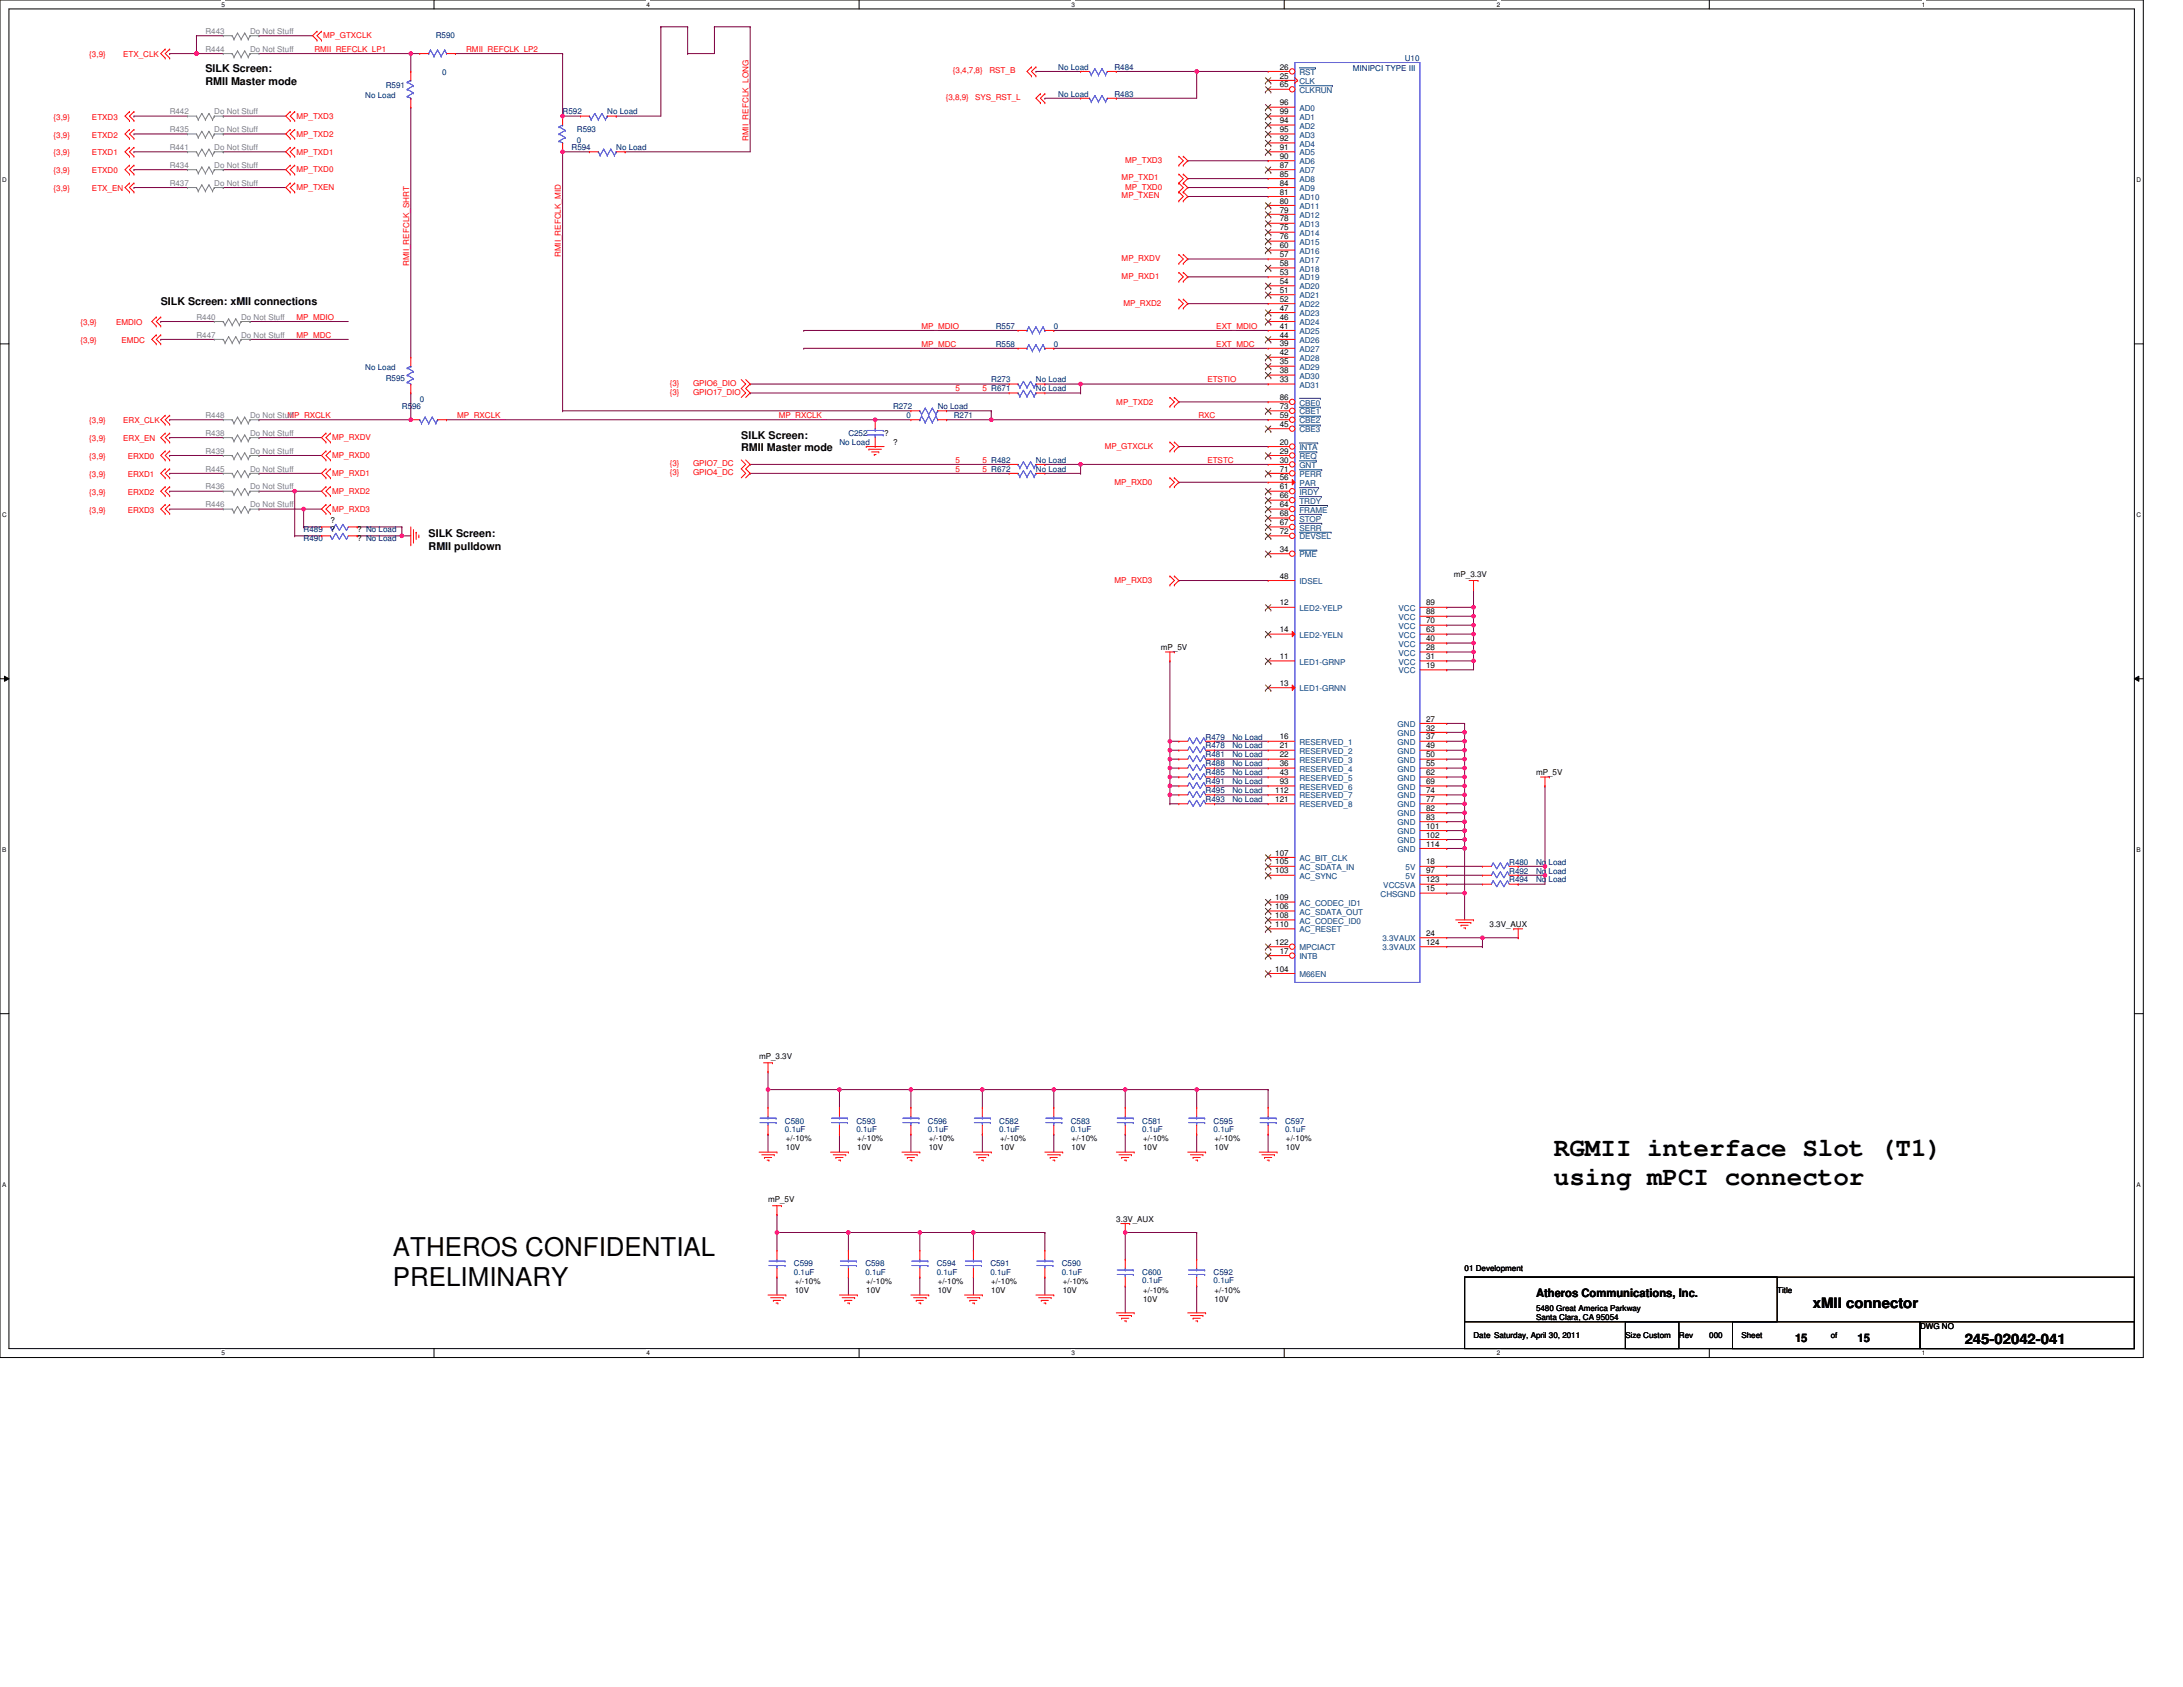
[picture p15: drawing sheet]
<svg xmlns="http://www.w3.org/2000/svg" width="279mm" height="216mm" viewBox="0 0 279 216" stroke-linecap="round" stroke-linejoin="round" font-family="sans-serif">
<defs><g id="words">
<g font-size="3.3">
<text x="198.9" y="147.9">RGMII interface Slot (T1)</text>
<text x="198.9" y="151.7">using mPCI connector</text>
<text x="50.3" y="160.7">ATHEROS CONFIDENTIAL</text>
<text x="50.3" y="164.6">PRELIMINARY</text>
</g>
<g font-size="1.8">
<text x="232" y="167.4">xMII connector</text>
<text x="251.5" y="172">245-02042-041</text>
</g>
<g font-size="1.5">
<text x="196.6" y="166">Atheros Communications, Inc.</text>
<text x="229.7" y="171.7">15</text>
<text x="237.7" y="171.7">15</text>
</g>
<g font-size="1.4">
<text x="26.3" y="9.3">SILK Screen:</text>
<text x="26.3" y="10.9">RMII Master mode</text>
<text x="20.6" y="39">SILK Screen: xMII connections</text>
<text x="94.9" y="56.1">SILK Screen:</text>
<text x="94.9" y="57.8">RMII Master mode</text>
<text x="54.9" y="68.7">SILK Screen:</text>
<text x="54.9" y="70.3">RMII pulldown</text>
</g>
<g font-size="1" fill="#808080">
<text x="26.3" y="4.3">R443</text>
<text x="32" y="4.3">Do Not Stuff</text>
<text x="26.3" y="6.6">R444</text>
<text x="32" y="6.6">Do Not Stuff</text>
<text x="21.7" y="16.9">R435</text>
<text x="21.7" y="14.6">R442</text>
<text x="27.4" y="16.9">Do Not Stuff</text>
<text x="27.4" y="14.6">Do Not Stuff</text>
<text x="21.7" y="21.5">R434</text>
<text x="21.7" y="23.8">R437</text>
<text x="21.7" y="19.2">R441</text>
<text x="27.4" y="21.5">Do Not Stuff</text>
<text x="27.4" y="23.8">Do Not Stuff</text>
<text x="27.4" y="19.2">Do Not Stuff</text>
<text x="25.1" y="40.9">R440</text>
<text x="30.9" y="40.9">Do Not Stuff</text>
<text x="25.1" y="43.2">R447</text>
<text x="30.9" y="43.2">Do Not Stuff</text>
<text x="26.3" y="53.5">R448</text>
<text x="32" y="53.5">Do Not Stuff</text>
<text x="26.3" y="55.8">R438</text>
<text x="26.3" y="58.1">R439</text>
<text x="32" y="55.8">Do Not Stuff</text>
<text x="32" y="58.1">Do Not Stuff</text>
<text x="26.3" y="64.9">R446</text>
<text x="26.3" y="62.6">R436</text>
<text x="26.3" y="60.4">R445</text>
<text x="32" y="64.9">Do Not Stuff</text>
<text x="32" y="62.6">Do Not Stuff</text>
<text x="32" y="60.4">Do Not Stuff</text>
</g>
<g font-size="1" fill="#f00">
<text x="41.4" y="4.9">MP_GTXCLK</text>
<text x="11.4" y="7.3">{3,9}</text>
<text x="15.8" y="7.3">ETX_CLK</text>
<text x="40.2" y="6.6">RMII_REFCLK_LP1</text>
<text x="59.7" y="6.6">RMII_REFCLK_LP2</text>
<text x="122" y="9.4">{3,4,7,8}</text>
<text x="126.6" y="9.4">RST_B</text>
<text x="6.9" y="17.6">{3,9}</text>
<text x="6.9" y="15.3">{3,9}</text>
<text x="11.8" y="17.6">ETXD2</text>
<text x="11.8" y="15.3">ETXD3</text>
<text x="37.9" y="15.2">MP_TXD3</text>
<text x="37.9" y="17.5">MP_TXD2</text>
<text x="121" y="12.8">{3,8,9}</text>
<text x="124.8" y="12.8">SYS_RST_L</text>
<text x="6.9" y="22.2">{3,9}</text>
<text x="6.9" y="19.9">{3,9}</text>
<text x="11.8" y="22.2">ETXD0</text>
<text x="11.8" y="19.9">ETXD1</text>
<text x="37.9" y="22.1">MP_TXD0</text>
<text x="37.9" y="19.8">MP_TXD1</text>
<text x="95.8" y="18.1" transform="rotate(-90 95.8 18.1)">RMII_REFCLK_LONG</text>
<text x="143.6" y="23.1">MP_TXD1</text>
<text x="144" y="20.9">MP_TXD3</text>
<text x="6.9" y="24.5">{3,9}</text>
<text x="11.8" y="24.5">ETX_EN</text>
<text x="37.9" y="24.4">MP_TXEN</text>
<text x="143.6" y="25.4">MP_TXEN</text>
<text x="144" y="24.4">MP_TXD0</text>
<text x="52.3" y="34.1" transform="rotate(-90 52.3 34.1)">RMII_REFCLK_SHRT</text>
<text x="71.8" y="32.9" transform="rotate(-90 71.8 32.9)">RMII_REFCLK_MID</text>
<text x="143.6" y="35.7">MP_RXD1</text>
<text x="143.6" y="33.4">MP_RXDV</text>
<text x="10.3" y="41.6">{3,9}</text>
<text x="14.9" y="41.6">EMDIO</text>
<text x="37.9" y="40.9">MP_MDIO</text>
<text x="143.8" y="39.2">MP_RXD2</text>
<text x="10.3" y="43.9">{3,9}</text>
<text x="15.5" y="43.9">EMDC</text>
<text x="37.9" y="43.2">MP_MDC</text>
<text x="118" y="42.1">MP_MDIO</text>
<text x="118" y="44.3">MP_MDC</text>
<text x="155.7" y="42.1">EXT_MDIO</text>
<text x="155.7" y="44.3">EXT_MDC</text>
<text x="36.8" y="53.5">MP_RXCLK</text>
<text x="58.5" y="53.5">MP_RXCLK_</text>
<text x="85.7" y="49.4">{3}</text>
<text x="85.7" y="50.5">{3}</text>
<text x="88.7" y="49.4">GPIO6_DIO</text>
<text x="88.7" y="50.5">GPIO17_DIO</text>
<text x="99.7" y="53.5">MP_RXCLK_</text>
<text x="122.3" y="50.1">5</text>
<text x="125.7" y="50.1">5 R671</text>
<text x="142.9" y="51.8">MP_TXD2</text>
<text x="153.4" y="53.5">RXC</text>
<text x="154.5" y="48.9">ETSTIO</text>
<text x="11.4" y="58.8">{3,9}</text>
<text x="11.4" y="56.5">{3,9}</text>
<text x="11.4" y="54.2">{3,9}</text>
<text x="15.8" y="56.5">ERX_EN</text>
<text x="15.8" y="54.2">ERX_CLK</text>
<text x="16.3" y="58.8">ERXD0</text>
<text x="42.5" y="56.4">MP_RXDV</text>
<text x="42.5" y="58.6">MP_RXD0</text>
<text x="85.7" y="59.7">{3}</text>
<text x="88.7" y="59.7">GPIO7_DC</text>
<text x="122.3" y="59.2">5</text>
<text x="125.7" y="59.2">5 R482</text>
<text x="141.4" y="57.5">MP_GTXCLK</text>
<text x="154.5" y="59.2">ETSTC</text>
<text x="11.4" y="61">{3,9}</text>
<text x="11.4" y="63.3">{3,9}</text>
<text x="11.4" y="65.6">{3,9}</text>
<text x="16.3" y="61">ERXD1</text>
<text x="16.3" y="63.3">ERXD2</text>
<text x="16.3" y="65.6">ERXD3</text>
<text x="42.5" y="65.5">MP_RXD3</text>
<text x="42.5" y="63.2">MP_RXD2</text>
<text x="42.5" y="60.9">MP_RXD1</text>
<text x="85.7" y="60.8">{3}</text>
<text x="88.7" y="60.8">GPIO4_DC</text>
<text x="122.3" y="60.4">5</text>
<text x="125.7" y="60.4">5 R672</text>
<text x="142.6" y="62.1">MP_RXD0</text>
<text x="142.6" y="74.6">MP_RXD3</text>
</g>
<g font-size="1" fill="#000080">
<text x="55.8" y="4.9">R590</text>
<text x="49.4" y="11.2">R591</text>
<text x="56.6" y="9.6">0</text>
<text x="135.4" y="8.9">No Load</text>
<text x="142.6" y="8.9">R484</text>
<text x="173.2" y="9.2">MINIPCI TYPE III</text>
<text x="179.8" y="7.8">U10</text>
<text x="46.7" y="12.6">No Load</text>
<text x="72" y="14.6">R592</text>
<text x="73.8" y="16.9">R593</text>
<text x="77.7" y="14.6">No Load</text>
<text x="135.4" y="12.4">No Load</text>
<text x="142.6" y="12.4">R483</text>
<text x="73.2" y="19.2">R594</text>
<text x="73.8" y="18.3">0</text>
<text x="78.9" y="19.2">No Load</text>
<text x="46.7" y="47.3">No Load</text>
<text x="127.4" y="44.4">R558</text>
<text x="127.4" y="42.1">R557</text>
<text x="134.9" y="44.4">0</text>
<text x="134.9" y="42.1">0</text>
<text x="49.4" y="48.7">R595</text>
<text x="51.4" y="52.4">R596</text>
<text x="53.7" y="51.4">0</text>
<text x="114.3" y="52.4">R272</text>
<text x="116" y="53.5">0</text>
<text x="120" y="52.4">No Load</text>
<text x="122.1" y="53.5">R271</text>
<text x="126.9" y="48.9">R273</text>
<text x="132.6" y="50.1">No Load</text>
<text x="132.6" y="48.9">No Load</text>
<text x="107.4" y="56.9">No Load</text>
<text x="108.6" y="55.8">C252</text>
<text x="132.6" y="59.2">No Load</text>
<text x="132.6" y="60.4">No Load</text>
<text x="38.9" y="68.1">R489</text>
<text x="38.9" y="69.3">R490</text>
<text x="154.3" y="94.6">R479</text>
<text x="154.3" y="95.8">R478</text>
<text x="157.7" y="94.6">No Load</text>
<text x="157.7" y="95.8">No Load</text>
<text x="154.3" y="100.4">R491</text>
<text x="154.3" y="96.9">R481</text>
<text x="154.3" y="99.2">R485</text>
<text x="154.3" y="101.5">R495</text>
<text x="154.3" y="98.1">R488</text>
<text x="157.7" y="100.4">No Load</text>
<text x="157.7" y="96.9">No Load</text>
<text x="157.7" y="99.2">No Load</text>
<text x="157.7" y="101.5">No Load</text>
<text x="157.7" y="98.1">No Load</text>
<text x="154.3" y="102.6">R493</text>
<text x="157.7" y="102.6">No Load</text>
<text x="193.2" y="112.9">R494</text>
<text x="193.2" y="111.8">R492</text>
<text x="193.2" y="110.6">R480</text>
<text x="196.6" y="112.9">No Load</text>
<text x="196.6" y="111.8">No Load</text>
<text x="196.6" y="110.6">No Load</text>
<text x="100.5" y="143.8">C580</text>
<text x="109.6" y="143.8">C593</text>
<text x="118.8" y="143.8">C596</text>
<text x="127.9" y="143.8">C582</text>
<text x="137" y="143.8">C583</text>
<text x="146.2" y="143.8">C581</text>
<text x="155.3" y="143.8">C595</text>
<text x="164.5" y="143.8">C597</text>
<text x="100.5" y="144.8">0.1uF</text>
<text x="109.6" y="144.8">0.1uF</text>
<text x="118.8" y="144.8">0.1uF</text>
<text x="127.9" y="144.8">0.1uF</text>
<text x="137" y="144.8">0.1uF</text>
<text x="146.2" y="144.8">0.1uF</text>
<text x="155.3" y="144.8">0.1uF</text>
<text x="164.5" y="144.8">0.1uF</text>
<text x="101.6" y="162.1">C599</text>
<text x="101.6" y="163.1">0.1uF</text>
<text x="110.8" y="162.1">C598</text>
<text x="110.8" y="163.1">0.1uF</text>
<text x="119.9" y="162.1">C594</text>
<text x="119.9" y="163.1">0.1uF</text>
<text x="126.8" y="162.1">C591</text>
<text x="126.8" y="163.1">0.1uF</text>
<text x="135.9" y="162.1">C590</text>
<text x="135.9" y="163.1">0.1uF</text>
<text x="146.2" y="163.2">C600</text>
<text x="146.2" y="164.3">0.1uF</text>
<text x="155.3" y="163.2">C592</text>
<text x="155.3" y="164.3">0.1uF</text>
</g>
<g font-size="1">
<text x="163.8" y="10.1">25</text>
<text x="163.8" y="11.2">65</text>
<text x="163.8" y="8.9">26</text>
<text x="163.8" y="13.5">96</text>
<text x="163.8" y="14.6">99</text>
<text x="163.8" y="16.9">95</text>
<text x="163.8" y="15.8">94</text>
<text x="163.8" y="19.2">91</text>
<text x="163.8" y="21.5">87</text>
<text x="163.8" y="23.8">84</text>
<text x="163.8" y="18.1">92</text>
<text x="163.8" y="20.3">90</text>
<text x="163.8" y="22.6">85</text>
<text x="163.8" y="26.1">80</text>
<text x="163.8" y="27.2">79</text>
<text x="163.8" y="29.5">75</text>
<text x="163.8" y="24.9">81</text>
<text x="163.8" y="28.3">78</text>
<text x="163.8" y="34.1">58</text>
<text x="163.8" y="30.6">76</text>
<text x="163.8" y="31.8">60</text>
<text x="163.8" y="32.9">57</text>
<text x="163.8" y="35.2">53</text>
<text x="163.8" y="36.3">54</text>
<text x="163.8" y="37.5">51</text>
<text x="163.8" y="38.6">52</text>
<text x="163.8" y="39.8">47</text>
<text x="163.8" y="40.9">46</text>
<text x="163.8" y="42.1">41</text>
<text x="163.8" y="43.2">44</text>
<text x="163.8" y="44.3">39</text>
<text x="163.8" y="46.6">35</text>
<text x="163.8" y="45.5">42</text>
<text x="163.8" y="47.8">38</text>
<text x="163.8" y="51.2">86</text>
<text x="163.8" y="52.3">73</text>
<text x="163.8" y="53.5">59</text>
<text x="163.8" y="48.9">33</text>
<text x="113.2" y="55.8">?</text>
<text x="114.3" y="56.9">?</text>
<text x="163.8" y="59.2">30</text>
<text x="163.8" y="56.9">20</text>
<text x="163.8" y="58.1">29</text>
<text x="163.8" y="54.6">45</text>
<text x="163.8" y="61.5">56</text>
<text x="163.8" y="60.3">71</text>
<text x="163.8" y="62.6">61</text>
<text x="163.8" y="63.8">66</text>
<text x="163.8" y="64.9">64</text>
<text x="42.3" y="67">?</text>
<text x="42.3" y="68.1">?</text>
<text x="45.7" y="68.1">? No Load</text>
<text x="45.7" y="69.3">? No Load</text>
<text x="163.8" y="66.1">68</text>
<text x="163.8" y="68.3">72</text>
<text x="163.8" y="67.2">67</text>
<text x="163.8" y="70.6">34</text>
<text x="163.8" y="74.1">48</text>
<text x="163.8" y="77.5">12</text>
<text x="182.5" y="77.5">89</text>
<text x="186.1" y="73.8">mP_3.3V</text>
<text x="148.6" y="83.2">mP_5V</text>
<text x="163.8" y="80.9">14</text>
<text x="182.5" y="78.6">88</text>
<text x="182.5" y="79.8">70</text>
<text x="182.5" y="80.9">63</text>
<text x="182.5" y="82.1">40</text>
<text x="182.5" y="83.2">28</text>
<text x="163.8" y="84.3">11</text>
<text x="163.8" y="87.8">13</text>
<text x="182.5" y="84.3">31</text>
<text x="182.5" y="85.5">19</text>
<text x="163.8" y="94.6">16</text>
<text x="163.8" y="95.8">21</text>
<text x="182.5" y="92.3">27</text>
<text x="182.5" y="93.5">32</text>
<text x="182.5" y="94.6">37</text>
<text x="182.5" y="95.8">49</text>
<text x="163.2" y="101.5">112</text>
<text x="163.8" y="98.1">36</text>
<text x="163.8" y="96.9">22</text>
<text x="163.8" y="99.2">43</text>
<text x="163.8" y="100.3">93</text>
<text x="182.5" y="96.9">50</text>
<text x="182.5" y="98.1">55</text>
<text x="182.5" y="99.2">62</text>
<text x="182.5" y="100.3">69</text>
<text x="182.5" y="101.5">74</text>
<text x="196.6" y="99.2">mP_5V</text>
<text x="163.2" y="102.6">121</text>
<text x="182.5" y="102.6">77</text>
<text x="182.5" y="103.8">82</text>
<text x="182.5" y="104.9">83</text>
<text x="182.5" y="106.1">101</text>
<text x="182.5" y="107.2">102</text>
<text x="163.2" y="111.8">103</text>
<text x="163.2" y="110.6">105</text>
<text x="163.2" y="109.5">107</text>
<text x="182.5" y="108.3">114</text>
<text x="182.5" y="110.6">18</text>
<text x="182.5" y="111.8">97</text>
<text x="182.5" y="112.9">123</text>
<text x="163.2" y="115.2">109</text>
<text x="163.2" y="116.4">106</text>
<text x="163.2" y="117.5">108</text>
<text x="163.2" y="118.6">110</text>
<text x="182.5" y="114.1">15</text>
<text x="182.5" y="119.8">24</text>
<text x="190.7" y="118.6">3.3V_AUX</text>
<text x="163.2" y="120.9">122</text>
<text x="163.2" y="124.4">104</text>
<text x="163.8" y="122.1">17</text>
<text x="182.5" y="120.9">124</text>
<text x="97.2" y="135.6">mP_3.3V</text>
<text x="100.6" y="147.2">10V</text>
<text x="100.6" y="146.1">+/-10%</text>
<text x="109.7" y="147.2">10V</text>
<text x="109.7" y="146.1">+/-10%</text>
<text x="118.9" y="147.2">10V</text>
<text x="118.9" y="146.1">+/-10%</text>
<text x="128" y="147.2">10V</text>
<text x="128" y="146.1">+/-10%</text>
<text x="137.2" y="147.2">10V</text>
<text x="137.2" y="146.1">+/-10%</text>
<text x="146.3" y="147.2">10V</text>
<text x="146.3" y="146.1">+/-10%</text>
<text x="155.4" y="147.2">10V</text>
<text x="155.4" y="146.1">+/-10%</text>
<text x="164.6" y="147.2">10V</text>
<text x="164.6" y="146.1">+/-10%</text>
<text x="98.3" y="153.9">mP_5V</text>
<text x="142.9" y="156.4">3.3V_AUX</text>
<text x="101.7" y="165.5">10V</text>
<text x="101.7" y="164.4">+/-10%</text>
<text x="110.9" y="165.5">10V</text>
<text x="110.9" y="164.4">+/-10%</text>
<text x="120" y="165.5">10V</text>
<text x="120" y="164.4">+/-10%</text>
<text x="126.9" y="165.5">10V</text>
<text x="126.9" y="164.4">+/-10%</text>
<text x="136" y="165.5">10V</text>
<text x="136" y="164.4">+/-10%</text>
<text x="146.3" y="166.7">10V</text>
<text x="146.3" y="165.5">+/-10%</text>
<text x="155.4" y="166.7">10V</text>
<text x="155.4" y="165.5">+/-10%</text>
<text x="187.5" y="162.7">01 Development</text>
<text x="196.6" y="167.8">5480 Great America Parkway</text>
<text x="227.5" y="165.5">Title</text>
<text x="188.6" y="171.2">Date Saturday, April 30, 2011</text>
<text x="196.6" y="168.9">Santa Clara, CA 95054</text>
<text x="208" y="171.2">Size Custom</text>
<text x="214.9" y="171.2">Rev</text>
<text x="218.8" y="171.2">000</text>
<text x="222.9" y="171.2">Sheet</text>
<text x="234.3" y="171.2">of</text>
<text x="245.7" y="170.1">DWG NO</text>
</g>
<g font-size="1" fill="#004080">
<text x="166.3" y="10.8">CLK</text>
<text x="166.3" y="11.9">CLKRUN</text>
<text x="166.3" y="9.6">RST</text>
<text x="166.3" y="14.2">AD0</text>
<text x="166.3" y="15.3">AD1</text>
<text x="166.3" y="17.6">AD3</text>
<text x="166.3" y="16.5">AD2</text>
<text x="166.3" y="19.9">AD5</text>
<text x="166.3" y="22.2">AD7</text>
<text x="166.3" y="18.8">AD4</text>
<text x="166.3" y="21">AD6</text>
<text x="166.3" y="23.3">AD8</text>
<text x="166.3" y="24.5">AD9</text>
<text x="166.3" y="26.8">AD11</text>
<text x="166.3" y="27.9">AD12</text>
<text x="166.3" y="25.6">AD10</text>
<text x="166.3" y="29">AD13</text>
<text x="166.3" y="30.2">AD14</text>
<text x="166.3" y="34.8">AD18</text>
<text x="166.3" y="31.3">AD15</text>
<text x="166.3" y="32.5">AD16</text>
<text x="166.3" y="33.6">AD17</text>
<text x="166.3" y="35.9">AD19</text>
<text x="166.3" y="37">AD20</text>
<text x="166.3" y="38.2">AD21</text>
<text x="166.3" y="39.3">AD22</text>
<text x="166.3" y="40.5">AD23</text>
<text x="166.3" y="41.6">AD24</text>
<text x="166.3" y="42.8">AD25</text>
<text x="166.3" y="43.9">AD26</text>
<text x="166.3" y="45">AD27</text>
<text x="166.3" y="47.3">AD29</text>
<text x="166.3" y="46.2">AD28</text>
<text x="166.3" y="51.9">CBE0</text>
<text x="166.3" y="53">CBE1</text>
<text x="166.3" y="48.5">AD30</text>
<text x="166.3" y="49.6">AD31</text>
<text x="166.3" y="59.9">GNT</text>
<text x="166.3" y="57.6">INTA</text>
<text x="166.3" y="54.2">CBE2</text>
<text x="166.3" y="58.8">REQ</text>
<text x="166.3" y="55.3">CBE3</text>
<text x="166.3" y="62.2">PAR</text>
<text x="166.3" y="61">PERR</text>
<text x="166.3" y="63.3">IRDY</text>
<text x="166.3" y="64.5">TRDY</text>
<text x="166.3" y="65.6">FRAME</text>
<text x="166.3" y="66.8">STOP</text>
<text x="166.3" y="69">DEVSEL</text>
<text x="166.3" y="67.9">SERR</text>
<text x="166.3" y="71.3">PME</text>
<text x="166.3" y="74.8">IDSEL</text>
<text x="166.3" y="78.2">LED2-YELP</text>
<text x="166.3" y="81.6">LED2-YELN</text>
<text x="179" y="78.2">VCC</text>
<text x="179" y="79.3">VCC</text>
<text x="179" y="80.5">VCC</text>
<text x="179" y="81.6">VCC</text>
<text x="179" y="82.8">VCC</text>
<text x="179" y="83.9">VCC</text>
<text x="166.3" y="85">LED1-GRNP</text>
<text x="166.3" y="88.5">LED1-GRNN</text>
<text x="179" y="85">VCC</text>
<text x="179" y="86.2">VCC</text>
<text x="166.3" y="95.3">RESERVED_1</text>
<text x="178.9" y="93">GND</text>
<text x="178.9" y="94.2">GND</text>
<text x="178.9" y="95.3">GND</text>
<text x="166.3" y="98.8">RESERVED_4</text>
<text x="166.3" y="96.5">RESERVED_2</text>
<text x="166.3" y="97.6">RESERVED_3</text>
<text x="166.3" y="99.9">RESERVED_5</text>
<text x="166.3" y="101">RESERVED_6</text>
<text x="178.9" y="96.5">GND</text>
<text x="178.9" y="97.6">GND</text>
<text x="178.9" y="98.8">GND</text>
<text x="178.9" y="99.9">GND</text>
<text x="178.9" y="101">GND</text>
<text x="166.3" y="102.2">RESERVED_7</text>
<text x="166.3" y="103.3">RESERVED_8</text>
<text x="178.9" y="102.2">GND</text>
<text x="178.9" y="103.3">GND</text>
<text x="178.9" y="104.5">GND</text>
<text x="178.9" y="105.6">GND</text>
<text x="178.9" y="106.8">GND</text>
<text x="178.9" y="107.9">GND</text>
<text x="166.3" y="112.5">AC_SYNC</text>
<text x="166.3" y="111.3">AC_SDATA_IN</text>
<text x="166.3" y="110.2">AC_BIT_CLK</text>
<text x="177.1" y="113.6">VCC5VA</text>
<text x="178.9" y="109">GND</text>
<text x="179.9" y="111.3">5V</text>
<text x="179.9" y="112.5">5V</text>
<text x="166.3" y="115.9">AC_CODEC_ID1</text>
<text x="166.3" y="117">AC_SDATA_OUT</text>
<text x="166.3" y="118.2">AC_CODEC_ID0</text>
<text x="166.3" y="119.3">AC_RESET</text>
<text x="176.7" y="114.8">CHSGND</text>
<text x="166.3" y="121.6">MPCIACT</text>
<text x="166.3" y="125.1">M66EN</text>
<text x="166.3" y="122.8">INTB</text>
<text x="176.9" y="120.5">3.3VAUX</text>
<text x="176.9" y="121.6">3.3VAUX</text>
</g>
<g font-size=".8">
<text x="28.3" y=".9">5</text>
<text x="82.8" y=".9">4</text>
<text x="137.2" y=".9">3</text>
<text x="191.6" y=".9">2</text>
<text x="246" y=".9">1</text>
<text x=".3" y="23.3">D</text>
<text x="273.5" y="23.3">D</text>
<text x=".3" y="66.2">C</text>
<text x="273.5" y="66.2">C</text>
<text x=".3" y="109">B</text>
<text x="273.5" y="109">B</text>
<text x=".3" y="151.9">A</text>
<text x="273.5" y="151.9">A</text>
<text x="28.3" y="173.4">5</text>
<text x="82.8" y="173.4">4</text>
<text x="137.2" y="173.4">3</text>
<text x="191.6" y="173.4">2</text>
<text x="246" y="173.4">1</text>
</g>
</g></defs>
<path d="M0 0h274.3v173.7h-274.3zM1.1 1.1h272.1v171.5h-272.1z" fill="none" stroke="#000" stroke-width=".13"/>
<g fill="#fff">
<path d="M28.3 .1h.5v.9h-.5z"/>
<path d="M28.3 172.7h.5v.9h-.5z"/>
</g>
<path d="M55.5 0v1.1M55.5 172.6v1.1" fill="none" stroke="#000" stroke-width=".13"/>
<g fill="#fff">
<path d="M82.8 .1h.4v.9h-.4z"/>
<path d="M82.8 172.7h.4v.9h-.4z"/>
</g>
<path d="M110 0v1.1M110 172.6v1.1" fill="none" stroke="#000" stroke-width=".13"/>
<g fill="#fff">
<path d="M137.2 .1h.4v.9h-.4z"/>
<path d="M137.2 172.7h.4v.9h-.4z"/>
</g>
<path d="M164.4 0v1.1M164.4 172.6v1.1" fill="none" stroke="#000" stroke-width=".13"/>
<g fill="#fff">
<path d="M191.6 .1h.4v.9h-.4z"/>
<path d="M191.6 172.7h.4v.9h-.4z"/>
</g>
<path d="M218.8 0v1.1M218.8 172.6v1.1" fill="none" stroke="#000" stroke-width=".13"/>
<g fill="#fff">
<path d="M246 .1h.4v.9h-.4z"/>
<path d="M246 172.7h.4v.9h-.4z"/>
<path d="M.3 22.6h.6v.9h-.6z"/>
<path d="M273.5 22.6h.6v.9h-.6z"/>
<path d="M.3 65.4h.6v1h-.6z"/>
<path d="M273.5 65.4h.6v1h-.6z"/>
</g>
<path d="M0 44h1.1M273.2 44h1.1" fill="none" stroke="#000" stroke-width=".13"/>
<g fill="#fff">
<path d="M.3 108.3h.5v.9h-.5z"/>
<path d="M273.5 108.3h.5v.9h-.5z"/>
</g>
<path d="M0 86.9h1.1M.6 86.5l.5 .4-.5 .3zM273.2 86.9l.5-.4v.7zM273.2 86.9h1.1" fill="none" stroke="#000" stroke-width=".13"/>
<path d="M.6 86.5l.5 .4-.5 .3zM273.2 86.9l.5-.4v.7z" fill="#000"/>
<g fill="#fff">
<path d="M.3 151.2h.5v.9h-.5z"/>
<path d="M273.5 151.2h.5v.9h-.5z"/>
</g>
<path d="M0 129.7h1.1M273.2 129.7h1.1" fill="none" stroke="#000" stroke-width=".13"/>
<path d="M138.3 59.4h.1M138.3 59.4h24" fill="none" stroke="#800040" stroke-width=".13"/>
<circle cx="138.3" cy="59.4" r=".23" fill="#f0f"/>
<circle cx="138.3" cy="59.4" r=".23" fill="none" stroke="#f0f" stroke-width=".13"/>
<path d="M138.3 49.1h.1M138.3 49.1h24" fill="none" stroke="#800040" stroke-width=".13"/>
<circle cx="138.3" cy="49.1" r=".23" fill="#f0f"/>
<circle cx="138.3" cy="49.1" r=".23" fill="none" stroke="#f0f" stroke-width=".13"/>
<g fill="none" stroke="#800040" stroke-width=".13">
<path d="M152 38.9h.1M152 35.4h.1M152 33.1h.1M152 38.9h10.3M152 35.4h10.3M152 33.1h10.3M126.9 53.7h.1M126.9 53.7h35.4M150.9 57.1h.1M150.9 57.1h11.4M150.9 74.3h.1M150.9 61.7h.1"/>
<path d="M150.9 74.3h11.4M150.9 61.7h11.4"/>
</g>
<circle cx="126.9" cy="53.7" r=".23" fill="#f0f"/>
<circle cx="126.9" cy="53.7" r=".23" fill="none" stroke="#f0f" stroke-width=".13"/>
<g fill="none" stroke="#800040" stroke-width=".13">
<path d="M152 24h.1M152 25.1h.1M152 22.9h.1M152 20.6h.1M152 24h10.3M152 25.1h10.3M152 22.9h10.3M152 20.6h10.3M150.9 51.4h.1M150.9 51.4h11.4M185.2 112h.1M185.2 110.9h.1"/>
<path d="M185.2 112h4.5M185.2 110.9h4.5M194.3 113.2h.1M197.7 112h.1M197.7 112v1.2h-3.4"/>
</g>
<circle cx="197.7" cy="112" r=".23" fill="#f0f"/>
<circle cx="197.7" cy="112" r=".23" fill="none" stroke="#f0f" stroke-width=".13"/>
<path d="M194.3 110.9h.1M194.3 112h.1M194.3 110.9h3.4M197.7 100.6h.1M197.7 110.9h.1M197.7 100.6v11.4h-3.4" fill="none" stroke="#800040" stroke-width=".13"/>
<circle cx="197.7" cy="110.9" r=".23" fill="#f0f"/>
<circle cx="197.7" cy="110.9" r=".23" fill="none" stroke="#f0f" stroke-width=".13"/>
<path d="M185.2 85.7h.1M188.6 84.6h.1M188.6 84.6v1.1h-3.4" fill="none" stroke="#800040" stroke-width=".13"/>
<circle cx="188.6" cy="84.6" r=".23" fill="#f0f"/>
<circle cx="188.6" cy="84.6" r=".23" fill="none" stroke="#f0f" stroke-width=".13"/>
<path d="M187.5 108.6h.1M187.5 108.6v5.7" fill="none" stroke="#800040" stroke-width=".13"/>
<circle cx="187.4" cy="108.6" r=".23" fill="#f0f"/>
<circle cx="187.4" cy="108.6" r=".23" fill="none" stroke="#f0f" stroke-width=".13"/>
<path d="M185.2 77.7h.1M185.2 78.9h.1M185.2 78.9h3.4M188.6 75.4h.1M188.6 75.4v2.3h-3.4M185.2 113.2h.1M185.2 113.2h4.5" fill="none" stroke="#800040" stroke-width=".13"/>
<circle cx="188.6" cy="78.9" r=".23" fill="#f0f"/>
<circle cx="188.6" cy="78.9" r=".23" fill="none" stroke="#f0f" stroke-width=".13"/>
<path d="M188.6 78.9h.1M188.6 78.9v1.1h-3.4M185.2 80h.1M185.2 98.3h.1M185.2 98.3h2.3M185.2 105.2h.1M187.5 104h.1M187.5 104v1.2h-2.3" fill="none" stroke="#800040" stroke-width=".13"/>
<circle cx="187.4" cy="104" r=".23" fill="#f0f"/>
<circle cx="187.4" cy="104" r=".23" fill="none" stroke="#f0f" stroke-width=".13"/>
<path d="M187.5 92.6h.1M187.5 92.6v1.1M187.5 107.4h.1M187.5 107.4v1.2" fill="none" stroke="#800040" stroke-width=".13"/>
<circle cx="187.4" cy="107.4" r=".23" fill="#f0f"/>
<circle cx="187.4" cy="107.4" r=".23" fill="none" stroke="#f0f" stroke-width=".13"/>
<path d="M185.2 92.6h.1M185.2 92.6h2.3M187.5 93.7h.1M187.5 93.7v1.2" fill="none" stroke="#800040" stroke-width=".13"/>
<circle cx="187.4" cy="93.7" r=".23" fill="#f0f"/>
<circle cx="187.4" cy="93.7" r=".23" fill="none" stroke="#f0f" stroke-width=".13"/>
<path d="M187.5 94.9h.1M187.5 94.9v1.1" fill="none" stroke="#800040" stroke-width=".13"/>
<circle cx="187.4" cy="94.9" r=".23" fill="#f0f"/>
<circle cx="187.4" cy="94.9" r=".23" fill="none" stroke="#f0f" stroke-width=".13"/>
<path d="M185.2 93.7h.1M185.2 96h.1M185.2 94.9h.1M185.2 93.7h2.3M185.2 96h2.3M185.2 94.9h2.3M187.5 96h.1M187.5 96v1.2" fill="none" stroke="#800040" stroke-width=".13"/>
<circle cx="187.4" cy="96" r=".23" fill="#f0f"/>
<circle cx="187.4" cy="96" r=".23" fill="none" stroke="#f0f" stroke-width=".13"/>
<path d="M185.2 97.2h.1M185.2 97.2h2.3M187.5 102.9h.1M187.5 102.9v1.1" fill="none" stroke="#800040" stroke-width=".13"/>
<circle cx="187.4" cy="102.9" r=".23" fill="#f0f"/>
<circle cx="187.4" cy="102.9" r=".23" fill="none" stroke="#f0f" stroke-width=".13"/>
<path d="M185.2 99.4h.1M185.2 99.4h2.3M187.5 99.4h.1M187.5 99.4v1.2h-2.3M185.2 108.6h.1M185.2 102.9h.1M185.2 100.6h.1M185.2 104h.1M185.2 108.6h2.3M185.2 104h2.3M187.5 101.7h.1M187.5 101.7v1.2h-2.3" fill="none" stroke="#800040" stroke-width=".13"/>
<circle cx="187.4" cy="99.4" r=".23" fill="#f0f"/>
<circle cx="187.4" cy="99.4" r=".23" fill="none" stroke="#f0f" stroke-width=".13"/>
<path d="M187.5 105.2h.1M187.5 105.2v1.1" fill="none" stroke="#800040" stroke-width=".13"/>
<circle cx="187.4" cy="105.2" r=".23" fill="#f0f"/>
<circle cx="187.4" cy="105.2" r=".23" fill="none" stroke="#f0f" stroke-width=".13"/>
<path d="M187.5 98.3h.1M187.5 98.3v1.1M185.2 107.4h.1M185.2 107.4h2.3M187.5 100.6h.1M187.5 100.6v1.1" fill="none" stroke="#800040" stroke-width=".13"/>
<circle cx="187.4" cy="101.7" r=".23" fill="#f0f"/>
<circle cx="187.4" cy="101.7" r=".23" fill="none" stroke="#f0f" stroke-width=".13"/>
<circle cx="187.4" cy="100.6" r=".23" fill="#f0f"/>
<circle cx="187.4" cy="100.6" r=".23" fill="none" stroke="#f0f" stroke-width=".13"/>
<path d="M187.5 97.2h.1M187.5 97.2v1.1" fill="none" stroke="#800040" stroke-width=".13"/>
<circle cx="187.4" cy="98.3" r=".23" fill="#f0f"/>
<circle cx="187.4" cy="98.3" r=".23" fill="none" stroke="#f0f" stroke-width=".13"/>
<circle cx="187.4" cy="97.2" r=".23" fill="#f0f"/>
<circle cx="187.4" cy="97.2" r=".23" fill="none" stroke="#f0f" stroke-width=".13"/>
<path d="M187.5 106.3h.1M187.5 106.3v1.1" fill="none" stroke="#800040" stroke-width=".13"/>
<circle cx="187.4" cy="106.3" r=".23" fill="#f0f"/>
<circle cx="187.4" cy="106.3" r=".23" fill="none" stroke="#f0f" stroke-width=".13"/>
<path d="M185.2 106.3h.1M185.2 101.7h.1M185.2 114.3h.1M185.2 106.3h2.3M185.2 101.7h2.3M185.2 114.3h2.3M187.5 114.3h.1M187.5 114.3v3.4" fill="none" stroke="#800040" stroke-width=".13"/>
<circle cx="187.4" cy="114.3" r=".23" fill="#f0f"/>
<circle cx="187.4" cy="114.3" r=".23" fill="none" stroke="#f0f" stroke-width=".13"/>
<path d="M185.2 81.2h.1M188.6 80h.1M188.6 80v1.2h-3.4" fill="none" stroke="#800040" stroke-width=".13"/>
<circle cx="188.6" cy="80" r=".23" fill="#f0f"/>
<circle cx="188.6" cy="80" r=".23" fill="none" stroke="#f0f" stroke-width=".13"/>
<path d="M185.2 82.3h.1M188.6 81.2h.1M188.6 81.2v1.1h-3.4" fill="none" stroke="#800040" stroke-width=".13"/>
<circle cx="188.6" cy="81.2" r=".23" fill="#f0f"/>
<circle cx="188.6" cy="81.2" r=".23" fill="none" stroke="#f0f" stroke-width=".13"/>
<path d="M185.2 83.4h.1M188.6 82.3h.1M188.6 82.3v1.1h-3.4" fill="none" stroke="#800040" stroke-width=".13"/>
<circle cx="188.6" cy="82.3" r=".23" fill="#f0f"/>
<circle cx="188.6" cy="82.3" r=".23" fill="none" stroke="#f0f" stroke-width=".13"/>
<path d="M185.2 84.6h.1M188.6 83.4h.1M188.6 83.4v1.2h-3.4" fill="none" stroke="#800040" stroke-width=".13"/>
<circle cx="188.6" cy="83.4" r=".23" fill="#f0f"/>
<circle cx="188.6" cy="83.4" r=".23" fill="none" stroke="#f0f" stroke-width=".13"/>
<path d="M188.6 77.7h.1M188.6 77.7v1.2" fill="none" stroke="#800040" stroke-width=".13"/>
<circle cx="188.6" cy="77.7" r=".23" fill="#f0f"/>
<circle cx="188.6" cy="77.7" r=".23" fill="none" stroke="#f0f" stroke-width=".13"/>
<path d="M121.2 53.7h.1M121.2 52.6h5.7M121.2 53.7h5.7M126.9 52.6h.1M126.9 53.7h.1M126.9 52.6v1.1M149.7 98.3h.1M149.7 97.2h.1M149.7 98.3h1.2M149.7 97.2v1.1" fill="none" stroke="#800040" stroke-width=".13"/>
<circle cx="149.7" cy="97.2" r=".23" fill="#f0f"/>
<circle cx="149.7" cy="97.2" r=".23" fill="none" stroke="#f0f" stroke-width=".13"/>
<path d="M149.7 99.4h.1M149.7 98.3h.1M149.7 99.4h1.2M149.7 98.3v1.1M155.4 99.4h.1M155.4 99.4h6.9M155.4 101.7h.1M155.4 101.7h6.9" fill="none" stroke="#800040" stroke-width=".13"/>
<circle cx="149.7" cy="98.3" r=".23" fill="#f0f"/>
<circle cx="149.7" cy="98.3" r=".23" fill="none" stroke="#f0f" stroke-width=".13"/>
<path d="M155.4 97.2h.1M155.4 94.9h.1M155.4 97.2h6.9M155.4 94.9h6.9M149.7 101.7h.1M149.7 100.6h.1M149.7 101.7h1.2M149.7 100.6v1.1" fill="none" stroke="#800040" stroke-width=".13"/>
<circle cx="149.7" cy="101.7" r=".23" fill="#f0f"/>
<circle cx="149.7" cy="101.7" r=".23" fill="none" stroke="#f0f" stroke-width=".13"/>
<g fill="none" stroke="#800040" stroke-width=".13">
<path d="M149.7 84.6h.1M149.7 94.9h.1M149.7 84.6v10.3M149.7 94.9h1.2M155.4 96h.1M155.4 98.3h.1M155.4 96h6.9M155.4 98.3h6.9M149.7 102.9h.1M149.7 101.7h.1M149.7 100.6h.1M149.7 102.9h1.2"/>
<path d="M149.7 101.7v1.2M149.7 100.6h1.2M155.4 100.6h.1M155.4 102.9h.1M155.4 102.9h6.9M155.4 100.6h6.9"/>
</g>
<circle cx="149.7" cy="100.6" r=".23" fill="#f0f"/>
<circle cx="149.7" cy="100.6" r=".23" fill="none" stroke="#f0f" stroke-width=".13"/>
<path d="M149.7 99.4h.1M149.7 99.4v1.2" fill="none" stroke="#800040" stroke-width=".13"/>
<circle cx="149.7" cy="99.4" r=".23" fill="#f0f"/>
<circle cx="149.7" cy="99.4" r=".23" fill="none" stroke="#f0f" stroke-width=".13"/>
<path d="M149.7 96h.1M149.7 94.9h.1M149.7 96h1.2M149.7 94.9v1.1" fill="none" stroke="#800040" stroke-width=".13"/>
<circle cx="149.7" cy="94.9" r=".23" fill="#f0f"/>
<circle cx="149.7" cy="94.9" r=".23" fill="none" stroke="#f0f" stroke-width=".13"/>
<path d="M149.7 97.2h.1M149.7 96h.1M149.7 97.2h1.2M149.7 96v1.2" fill="none" stroke="#800040" stroke-width=".13"/>
<circle cx="149.7" cy="96" r=".23" fill="#f0f"/>
<circle cx="149.7" cy="96" r=".23" fill="none" stroke="#f0f" stroke-width=".13"/>
<g fill="none" stroke="#800040" stroke-width=".13">
<path d="M99.4 157.7h.1M99.4 157.7v2.3M99.4 157.7h9.2M108.6 157.7h.1M108.6 157.7v2.3M117.7 157.7h.1M117.7 157.7v2.3M99.4 163.4h.1M99.4 163.4v2.3M108.6 163.4h.1M108.6 163.4v2.3M117.7 163.4h.1"/>
<path d="M117.7 163.4v2.3"/>
</g>
<circle cx="99.4" cy="157.7" r=".23" fill="#f0f"/>
<circle cx="99.4" cy="157.7" r=".23" fill="none" stroke="#f0f" stroke-width=".13"/>
<path d="M108.6 157.7h.1M108.6 157.7h9.1" fill="none" stroke="#800040" stroke-width=".13"/>
<circle cx="108.6" cy="157.7" r=".23" fill="#f0f"/>
<circle cx="108.6" cy="157.7" r=".23" fill="none" stroke="#f0f" stroke-width=".13"/>
<path d="M99.4 155.4h.1M99.4 155.4v2.3M124.6 157.7h.1M124.6 157.7h9.1" fill="none" stroke="#800040" stroke-width=".13"/>
<circle cx="124.6" cy="157.7" r=".23" fill="#f0f"/>
<circle cx="124.6" cy="157.7" r=".23" fill="none" stroke="#f0f" stroke-width=".13"/>
<path d="M144 157.7h.1M144 157.7v3.5M144 157.7h9.2M153.2 157.7h.1M153.2 157.7v3.5M144 164.6h.1M144 164.6v3.4M153.2 164.6h.1M153.2 164.6v3.4" fill="none" stroke="#800040" stroke-width=".13"/>
<circle cx="144" cy="157.7" r=".23" fill="#f0f"/>
<circle cx="144" cy="157.7" r=".23" fill="none" stroke="#f0f" stroke-width=".13"/>
<g fill="none" stroke="#800040" stroke-width=".13">
<path d="M98.3 139.4h.1M98.3 139.4v2.3M98.3 139.4h9.1M107.4 139.4h.1M107.4 139.4v2.3M116.6 139.4h.1M116.6 139.4v2.3M125.7 139.4h.1M125.7 139.4v2.3M98.3 145.2h.1M98.3 145.2v2.2M107.4 145.2h.1"/>
<path d="M107.4 145.2v2.2M116.6 145.2h.1M116.6 145.2v2.2M125.7 145.2h.1M125.7 145.2v2.2"/>
</g>
<circle cx="98.3" cy="139.4" r=".23" fill="#f0f"/>
<circle cx="98.3" cy="139.4" r=".23" fill="none" stroke="#f0f" stroke-width=".13"/>
<path d="M107.4 139.4h.1M107.4 139.4h9.2" fill="none" stroke="#800040" stroke-width=".13"/>
<circle cx="107.4" cy="139.4" r=".23" fill="#f0f"/>
<circle cx="107.4" cy="139.4" r=".23" fill="none" stroke="#f0f" stroke-width=".13"/>
<path d="M98.3 137.2h.1M98.3 137.2v2.2M116.6 139.4h.1M116.6 139.4h9.1" fill="none" stroke="#800040" stroke-width=".13"/>
<circle cx="116.6" cy="139.4" r=".23" fill="#f0f"/>
<circle cx="116.6" cy="139.4" r=".23" fill="none" stroke="#f0f" stroke-width=".13"/>
<g fill="none" stroke="#800040" stroke-width=".13">
<path d="M125.7 139.4h.1M125.7 139.4h9.2M134.9 139.4h.1M134.9 139.4v2.3M144 139.4h.1M144 139.4v2.3M153.2 139.4h.1M153.2 139.4v2.3M134.9 145.2h.1M134.9 145.2v2.2M144 145.2h.1M144 145.2v2.2"/>
<path d="M153.2 145.2h.1M153.2 145.2v2.2"/>
</g>
<circle cx="125.7" cy="139.4" r=".23" fill="#f0f"/>
<circle cx="125.7" cy="139.4" r=".23" fill="none" stroke="#f0f" stroke-width=".13"/>
<path d="M134.9 139.4h.1M134.9 139.4h9.1" fill="none" stroke="#800040" stroke-width=".13"/>
<circle cx="134.9" cy="139.4" r=".23" fill="#f0f"/>
<circle cx="134.9" cy="139.4" r=".23" fill="none" stroke="#f0f" stroke-width=".13"/>
<path d="M144 139.4h.1M144 139.4h9.2" fill="none" stroke="#800040" stroke-width=".13"/>
<circle cx="144" cy="139.4" r=".23" fill="#f0f"/>
<circle cx="144" cy="139.4" r=".23" fill="none" stroke="#f0f" stroke-width=".13"/>
<path d="M153.2 139.4h.1M153.2 139.4h9.1M162.3 139.4h.1M162.3 139.4v2.3M162.3 145.2h.1M162.3 145.2v2.2" fill="none" stroke="#800040" stroke-width=".13"/>
<circle cx="153.2" cy="139.4" r=".23" fill="#f0f"/>
<circle cx="153.2" cy="139.4" r=".23" fill="none" stroke="#f0f" stroke-width=".13"/>
<path d="M132.6 9.1h.1M132.6 9.1h5.7M133.7 12.6h.1M133.7 12.6h4.6M142.9 9.1h.1M142.9 12.6h.1M142.9 9.1h19.4M153.2 9.1h.1M153.2 9.1v3.5h-10.3" fill="none" stroke="#800040" stroke-width=".13"/>
<circle cx="153.2" cy="9.1" r=".23" fill="#f0f"/>
<circle cx="153.2" cy="9.1" r=".23" fill="none" stroke="#f0f" stroke-width=".13"/>
<path d="M112 53.7h.1M112 53.7h4.6" fill="none" stroke="#800040" stroke-width=".13"/>
<circle cx="112" cy="53.7" r=".23" fill="#f0f"/>
<circle cx="112" cy="53.7" r=".23" fill="none" stroke="#f0f" stroke-width=".13"/>
<g fill="none" stroke="#800040" stroke-width=".13">
<path d="M17.1 19.4h.1M17.1 17.1h.1M17.1 14.9h.1M17.1 19.4h6.9M17.1 17.1h6.9M17.1 14.9h6.9M25.1 6.9h.1M25.1 6.9h3.5M17.1 21.7h.1M17.1 21.7h6.9M20.6 43.4h.1M20.6 41.1h.1"/>
<path d="M20.6 43.4h6.8M20.6 41.1h6.8M21.7 58.3h.1M21.7 53.7h.1M21.7 56h.1M21.7 53.7h6.9M21.7 58.3h6.9M21.7 56h6.9M57.1 53.7h.1M57.1 53.7h54.9M21.7 60.6h.1M21.7 62.9h.1"/>
<path d="M21.7 65.2h.1M21.7 60.6h6.9M21.7 62.9h6.9M21.7 65.2h6.9"/>
</g>
<circle cx="25.1" cy="6.9" r=".23" fill="#f0f"/>
<circle cx="25.1" cy="6.9" r=".23" fill="none" stroke="#f0f" stroke-width=".13"/>
<path d="M25.1 4.6h.1M25.1 4.6v2.3" fill="none" stroke="#800040" stroke-width=".13"/>
<circle cx="25.1" cy="6.9" r=".23" fill="#f0f"/>
<circle cx="25.1" cy="6.9" r=".23" fill="none" stroke="#f0f" stroke-width=".13"/>
<path d="M21.7 6.9h.1M21.7 6.9h3.4M25.1 4.6h.1M25.1 4.6h3.5" fill="none" stroke="#800040" stroke-width=".13"/>
<circle cx="25.1" cy="6.9" r=".23" fill="#f0f"/>
<circle cx="25.1" cy="6.9" r=".23" fill="none" stroke="#f0f" stroke-width=".13"/>
<path d="M33.1 4.6h.1M33.1 4.6h6.9M17.1 24h.1M17.1 24h6.9M32 43.4h.1M32 43.4h12.6M33.1 53.7h.1M33.1 53.7h19.5" fill="none" stroke="#800040" stroke-width=".13"/>
<circle cx="52.6" cy="53.7" r=".23" fill="#f0f"/>
<circle cx="52.6" cy="53.7" r=".23" fill="none" stroke="#f0f" stroke-width=".13"/>
<path d="M33.1 58.3h.1M33.1 58.3h8M33.1 60.6h.1M33.1 60.6h8M37.7 62.9h.1M37.7 62.9h3.4" fill="none" stroke="#800040" stroke-width=".13"/>
<circle cx="37.7" cy="62.9" r=".23" fill="#f0f"/>
<circle cx="37.7" cy="62.9" r=".23" fill="none" stroke="#f0f" stroke-width=".13"/>
<path d="M38.9 65.2h.1M38.9 65.2h2.2" fill="none" stroke="#800040" stroke-width=".13"/>
<circle cx="38.9" cy="65.1" r=".23" fill="#f0f"/>
<circle cx="38.9" cy="65.1" r=".23" fill="none" stroke="#f0f" stroke-width=".13"/>
<g fill="none" stroke="#800040" stroke-width=".13">
<path d="M28.6 19.4h.1M28.6 17.1h.1M28.6 14.9h.1M28.6 14.9h8M28.6 19.4h8M28.6 17.1h8M72 14.9h.1M72 14.9h2.3M28.6 21.7h.1M28.6 24h.1M28.6 21.7h8M28.6 24h8"/>
<path d="M32 41.1h.1M32 41.1h12.6M33.1 56h.1M33.1 56h8M117.7 157.7h.1M117.7 157.7h6.9M124.6 157.7h.1M124.6 157.7v2.3M133.7 157.7h.1M133.7 157.7v2.3M124.6 163.4h.1M124.6 163.4v2.3"/>
<path d="M133.7 163.4h.1M133.7 163.4v2.3"/>
</g>
<circle cx="117.7" cy="157.7" r=".23" fill="#f0f"/>
<circle cx="117.7" cy="157.7" r=".23" fill="none" stroke="#f0f" stroke-width=".13"/>
<path d="M37.7 68.6h.1M37.7 62.9h.1M37.7 68.6h3.4M37.7 62.9v5.7M38.9 67.4h.1M38.9 65.2h.1M38.9 67.4h2.2M38.9 65.2v2.2M51.4 68.6h.1M51.4 68.6h1.2" fill="none" stroke="#800040" stroke-width=".13"/>
<circle cx="51.4" cy="68.6" r=".23" fill="#f0f"/>
<circle cx="51.4" cy="68.6" r=".23" fill="none" stroke="#f0f" stroke-width=".13"/>
<path d="M45.7 67.4h.1M45.7 67.4h5.7M51.4 67.4h.1M51.4 67.4v1.2M185.2 120h4.5M185.2 121.2h4.5M189.7 120h.1M189.7 121.2h.1M189.7 120v1.2" fill="none" stroke="#800040" stroke-width=".13"/>
<circle cx="189.7" cy="120" r=".23" fill="#f0f"/>
<circle cx="189.7" cy="120" r=".23" fill="none" stroke="#f0f" stroke-width=".13"/>
<g fill="none" stroke="#800040" stroke-width=".13">
<path d="M72 19.4h.1M72 19.4v33.2M78.9 14.9h.1M80 19.4h.1M84.6 3.4h.1M84.6 3.4v11.5h-5.7M84.6 3.4h3.4M88 3.4h.1M88 6.9h.1M88 3.4v3.5M91.4 3.4h.1M91.4 3.4h4.6"/>
<path d="M91.4 3.4v3.5h-3.4M96 3.4h.1M96 3.4v16h-16M33.1 65.2h.1M33.1 62.9h.1M33.1 65.2h5.8M33.1 62.9h4.6M45.7 68.6h.1M45.7 68.6h5.7M189.7 120h4.6M194.3 120h.1"/>
</g>
<circle cx="72" cy="19.4" r=".23" fill="#f0f"/>
<circle cx="72" cy="19.4" r=".23" fill="none" stroke="#f0f" stroke-width=".13"/>
<path d="M33.1 6.9h20.6M52.6 6.9h.1M52.6 13.7h.1M52.6 6.9v2.2M52.6 13.7v32M72 19.4h.1M72 19.4h3.4M52.6 50.3h.1M52.6 50.3v3.4M72 52.6h.1M72 52.6h44.6" fill="none" stroke="#800040" stroke-width=".13"/>
<circle cx="52.6" cy="6.9" r=".23" fill="#f0f"/>
<circle cx="52.6" cy="6.9" r=".23" fill="none" stroke="#f0f" stroke-width=".13"/>
<path d="M58.3 6.9h13.7M72 6.9h.1M72 14.9h.1M72 6.9v8" fill="none" stroke="#800040" stroke-width=".13"/>
<circle cx="72" cy="14.9" r=".23" fill="#f0f"/>
<circle cx="72" cy="14.9" r=".23" fill="none" stroke="#f0f" stroke-width=".13"/>
<g fill="none" stroke="#800040" stroke-width=".13">
<path d="M96 49.1h.1M96 59.4h.1M96 50.3h.1M96 49.1h33.2M96 59.4h33.2M96 50.3h33.2M102.9 42.3h.1M102.9 44.6h.1M102.9 42.3h27.4M102.9 44.6h27.4M133.7 49.1h.1M133.7 59.4h.1"/>
<path d="M133.7 49.1h4.6M133.7 59.4h4.6M133.7 50.3h4.6M134.9 42.3h.1M134.9 44.6h.1M134.9 42.3h27.4M134.9 44.6h27.4M138.3 50.3h.1M138.3 49.1h.1M138.3 59.4h.1M138.3 49.1v1.2M138.3 59.4v1.2"/>
<path d="M96 60.6h.1M96 60.6h33.2M133.7 60.6h4.6M138.3 60.6h.1"/>
</g>
<g fill="none" stroke="#f00" stroke-width=".13">
<path d="M16.6 18.9h.1M16.6 16.6h.1M16.6 17.7h.1M16.6 14.3h.1M16.6 15.4h.1M16.6 18.9l-.6 .5 .6 .6M16.6 16.6l-.6 .5 .6 .6M16.6 14.3l-.6 .6 .6 .5M17.1 18.9h.1M17.1 16.6h.1M17.1 17.7h.1M17.1 14.3h.1"/>
<path d="M17.1 15.4h.1M17.1 18.9l-.5 .5 .5 .6M17.1 16.6l-.5 .5 .5 .6M17.1 14.3l-.5 .6 .5 .5M21.1 6.3h.1M21.1 7.4h.1M21.1 6.3l-.5 .6 .5 .5M21.7 6.3h.1M21.7 7.4h.1M21.7 6.3l-.6 .6 .6 .5M37.1 14.3h.1M37.1 15.4h.1"/>
<path d="M37.1 16.6h.1M37.1 17.7h.1M37.1 18.9h.1M37.1 14.3l-.5 .6 .5 .5M37.1 16.6l-.5 .5 .5 .6M37.1 18.9l-.5 .5 .5 .6M37.7 15.4h.1M37.7 14.3h.1M37.7 17.7h.1M37.7 16.6h.1M37.7 18.9h.1M37.7 14.3l-.6 .6 .6 .5"/>
<path d="M37.7 16.6l-.6 .5 .6 .6M37.7 18.9l-.6 .5 .6 .6M40.6 4h.1M40.6 5.1h.1M40.6 4l-.6 .6 .6 .5M41.1 5.1h.1M41.1 4h.1M41.1 4l-.5 .6 .5 .5M74.3 14.9h.1M74.3 14.9h1.1M77.7 14.9h1.2M78.9 14.9h.1"/>
<path d="M132 8.6h.1M132 9.7h.1M132 8.6l-.6 .5 .6 .6M132.6 8.6h.1M132.6 9.7h.1M132.6 8.6l-.6 .5 .6 .6M133.2 12h.1M133.2 13.1h.1M133.2 12l-.6 .6 .6 .5M133.7 12h.1M133.7 13.1h.1M133.7 12l-.5 .6 .5 .5"/>
<path d="M138.3 12.6h.1M138.3 9.1h.1M138.3 12.6h1.1M138.3 9.1h1.1M141.7 12.6h1.2M141.7 9.1h1.2M142.9 12.6h.1M142.9 9.1h.1M162.3 13.7h.1M162.3 14.9h.1M162.3 17.1h.1M162.3 19.4h.1"/>
<path d="M162.3 14.9h3.4M162.3 13.7h3.4M162.3 17.1h3.4M162.3 19.4h3.4M16.6 21.1h.1M16.6 22.3h.1M16.6 20h.1M16.6 23.4h.1M16.6 24.6h.1M16.6 21.1l-.6 .6 .6 .6M16.6 23.4l-.6 .6 .6 .6M17.1 21.1h.1"/>
<path d="M17.1 22.3h.1M17.1 20h.1M17.1 23.4h.1M17.1 24.6h.1M17.1 21.1l-.5 .6 .5 .6M17.1 23.4l-.5 .6 .5 .6M37.1 21.1h.1M37.1 22.3h.1M37.1 20h.1M37.1 23.4h.1M37.1 24.6h.1M37.1 23.4l-.5 .6 .5 .6"/>
<path d="M37.1 21.1l-.5 .6 .5 .6M37.7 22.3h.1M37.7 21.1h.1M37.7 20h.1M37.7 24.6h.1M37.7 23.4h.1M37.7 23.4l-.6 .6 .6 .6M37.7 21.1l-.6 .6 .6 .6M150.9 39.4h.1M150.9 38.3h.1M150.9 34.9h.1M150.9 36h.1"/>
<path d="M150.9 32.6h.1M150.9 33.7h.1M150.9 24.6h.1M150.9 23.4h.1M150.9 25.7h.1M150.9 22.3h.1M150.9 21.1h.1M150.9 20h.1M150.9 38.3l.5 .6-.5 .5M150.9 34.9l.5 .5-.5 .6M150.9 32.6l.5 .5-.5 .6M150.9 23.4l.5 .6-.5 .6"/>
<path d="M150.9 24.6l.5 .5-.5 .6M150.9 22.3l.5 .6-.5 .5M150.9 20l.5 .6-.5 .5M151.4 38.3h.1M151.4 39.4h.1M151.4 36h.1M151.4 34.9h.1M151.4 33.7h.1M151.4 32.6h.1M151.4 23.4h.1M151.4 24.6h.1M151.4 25.7h.1"/>
<path d="M151.4 22.3h.1M151.4 20h.1M151.4 21.1h.1M151.4 38.3l.6 .6-.6 .5M151.4 34.9l.6 .5-.6 .6M151.4 32.6l.6 .5-.6 .6M151.4 23.4l.6 .6-.6 .6M151.4 24.6l.6 .5-.6 .6M151.4 22.3l.6 .6-.6 .5M151.4 20l.6 .6-.6 .5M162.3 21.7h.1M162.3 21.7h3.4"/>
<path d="M20 40.6h.1M20 41.7h.1M20 42.9h.1M20 44h.1M20 40.6l-.6 .5 .6 .6M20 42.9l-.6 .5 .6 .6M20.6 40.6h.1M20.6 41.7h.1M20.6 42.9h.1M20.6 44h.1M20.6 40.6l-.6 .5 .6 .6M20.6 42.9l-.6 .5 .6 .6"/>
<path d="M21.1 57.7h.1M21.1 58.9h.1M21.1 55.4h.1M21.1 56.6h.1M21.1 53.1h.1M21.1 54.3h.1M21.1 57.7l-.5 .6 .5 .6M21.1 55.4l-.5 .6 .5 .6M21.1 53.1l-.5 .6 .5 .6M21.7 57.7h.1M21.7 58.9h.1M21.7 55.4h.1"/>
<path d="M21.7 56.6h.1M21.7 53.1h.1M21.7 54.3h.1M21.7 57.7l-.6 .6 .6 .6M21.7 55.4l-.6 .6 .6 .6M21.7 53.1l-.6 .6 .6 .6M41.7 55.4h.1M41.7 56.6h.1M41.7 57.7h.1M41.7 58.9h.1M41.7 55.4l-.6 .6 .6 .6M41.7 57.7l-.6 .6 .6 .6"/>
<path d="M42.3 56.6h.1M42.3 55.4h.1M42.3 58.9h.1M42.3 57.7h.1M42.3 55.4l-.6 .6 .6 .6M42.3 57.7l-.6 .6 .6 .6M52.6 53.7h.1M52.6 53.7h1.1M56 53.7h1.1M57.1 53.7h.1M94.9 48.6l.5 .5-.5 .6 .5 .6-.5 .6M94.9 58.9l.5 .5-.5 .6 .5 .6-.5 .6"/>
<path d="M95.4 48.6l.6 .5-.6 .6 .6 .6-.6 .6M95.4 58.9l.6 .5-.6 .6 .6 .6-.6 .6M110.9 57.1h.1M110.9 57.1h2.3M111.2 57.5h.1M111.2 57.5h1.6M111.6 57.8h.9M111.9 58.2h.1M111.9 58.2h.2M112.5 57.8h.1M116.6 52.6h.1M116.6 53.7h.1"/>
<path d="M116.6 52.6h1.1M116.6 53.7h1.1M120 52.6h1.2M120 53.7h1.2M121.2 52.6h.1M121.2 53.7h.1M130.3 44.6h.1M130.3 44.6h1.1M133.7 44.6h1.2M134.9 44.6h.1M149.7 57.7h.1M149.7 56.6h.1"/>
<path d="M149.7 52h.1M149.7 50.9h.1M149.7 56.6l.6 .5-.6 .6M149.7 50.9l.6 .5-.6 .6M150.3 56.6h.1M150.3 57.7h.1M150.3 50.9h.1M150.3 52h.1M150.3 56.6l.6 .5-.6 .6M150.3 50.9l.6 .5-.6 .6M21.1 60h.1M21.1 61.2h.1"/>
<path d="M21.1 62.3h.1M21.1 63.4h.1M21.1 64.6h.1M21.1 65.7h.1M21.1 60l-.5 .6 .5 .6M21.1 62.3l-.5 .6 .5 .5M21.1 64.6l-.5 .6 .5 .5M21.7 60h.1M21.7 61.2h.1M21.7 62.3h.1M21.7 63.4h.1M21.7 64.6h.1"/>
<path d="M21.7 65.7h.1M21.7 60l-.6 .6 .6 .6M21.7 62.3l-.6 .6 .6 .5M21.7 64.6l-.6 .6 .6 .5M41.7 64.6h.1M41.7 65.7h.1M41.7 62.3h.1M41.7 63.4h.1M41.7 60h.1M41.7 61.2h.1M41.7 64.6l-.6 .6 .6 .5M41.7 62.3l-.6 .6 .6 .5"/>
<path d="M41.7 60l-.6 .6 .6 .6M42.3 65.7h.1M42.3 64.6h.1M42.3 63.4h.1M42.3 62.3h.1M42.3 61.2h.1M42.3 60h.1M42.3 64.6l-.6 .6 .6 .5M42.3 62.3l-.6 .6 .6 .5M42.3 60l-.6 .6 .6 .6M52.6 69.7h.1M52.6 67.4v2.3"/>
<path d="M52.9 69.4h.1M52.9 67.8v1.6M53.3 68.1h.1M53.3 68.1v.9M53.6 68.7h.1M53.6 68.5v.2M129.2 60.6h.1M129.2 60.6h1.1M132.6 60.6h1.1M133.7 60.6h.1M149.7 74.9h.1M149.7 73.7h.1"/>
<path d="M149.7 62.3h.1M149.7 61.2h.1M149.7 73.7l.6 .6-.6 .6M149.7 61.2l.6 .5-.6 .6M150.3 73.7h.1M150.3 74.9h.1M150.3 61.2h.1M150.3 62.3h.1M150.3 73.7l.6 .6-.6 .6M150.3 61.2l.6 .5-.6 .6M188 74.3h1.2M188.6 75.4h.1"/>
<path d="M188.6 74.3v1.1M189.2 74.3h.1M149.2 83.4h1.1M149.7 84.6h.1M149.7 83.4v1.2M150.3 83.4h.1M150.9 94.9h.1M150.9 94.9h1.1M154.3 94.9h1.1M155.4 94.9h.1M197.2 99.4h1.1M197.7 99.4v1.2"/>
<path d="M198.3 99.4h.1M150.9 100.6h.1M150.9 102.9h.1M150.9 100.6h1.1M150.9 102.9h1.1M154.3 100.6h1.1M154.3 102.9h1.1M155.4 100.6h.1M155.4 102.9h.1M186.3 117.7h2.3M186.7 118.1h1.6M187 118.4h.1"/>
<path d="M187 118.4h.9M187.3 118.8h.3M187.6 118.8h.1M188.3 118.1h.1M188.6 117.7h.1M189.7 113.2h.1M189.7 112h.1M189.7 113.2h1.2M189.7 112h1.2M193.2 113.2h1.1M193.2 112h1.1M193.7 118.9h.1"/>
<path d="M193.7 118.9h1.2M194.3 113.2h.1M194.3 112h.1M194.3 118.9v1.1M197.7 100.6h.1M97.7 136h1.2M98.3 137.2h.1M98.3 136v1.2M98.9 136h.1M194.3 120h.1M97.2 147.4h2.2M97.5 147.8h1.6"/>
<path d="M97.8 148.1h.1M97.8 148.1h1M98.2 148.5h.2M98.3 141.7h.1M98.3 145.2h.1M98.3 141.7v1.2M98.3 144v1.2M98.4 148.5h.1M98.9 154.3h1.1M99.1 147.8h.1M99.4 147.4h.1M99.4 155.4h.1"/>
<path d="M99.4 154.3v1.1M100 154.3h.1M106.3 147.4h2.3M106.6 147.8h1.6M107 148.1h.1M107 148.1h.9M107.3 148.5h.3M107.4 141.7h.1M107.4 145.2h.1M107.4 141.7v1.2M107.4 144v1.2M107.6 148.5h.1"/>
<path d="M108.2 147.8h.1M108.6 147.4h.1M115.4 147.4h2.3M115.8 147.8h1.6M116.1 148.1h.1M116.1 148.1h.9M116.5 148.5h.2M116.7 148.5h.1M117.4 147.8h.1M117.7 147.4h.1M124.6 147.4h2.3M124.9 147.8h1.6"/>
<path d="M125.3 148.1h.1M125.3 148.1h.9M125.6 148.5h.2M125.7 141.7h.1M125.7 145.2h.1M125.7 141.7v1.2M125.7 144v1.2M125.8 148.5h.1M126.5 147.8h.1M126.9 147.4h.1M133.7 147.4h2.3M134.1 147.8h1.6"/>
<path d="M134.4 148.1h.1M134.4 148.1h.9M134.8 148.5h.2M134.9 141.7h.1M134.9 145.2h.1M134.9 141.7v1.2M134.9 144v1.2M135 148.5h.1M135.7 147.8h.1M136 147.4h.1M142.9 147.4h2.3M143.2 147.8h1.6"/>
<path d="M143.4 156.6h1.2M143.6 148.1h.1M143.6 148.1h.9M143.9 148.5h.2M144 157.7h.1M144 156.6v1.1M144.1 148.5h.1M144.6 156.6h.1M144.8 147.8h.1M145.2 147.4h.1M152 147.4h2.3M152.4 147.8h1.6"/>
<path d="M152.7 148.1h.1M152.7 148.1h.9M153 148.5h.3M153.2 141.7h.1M153.2 145.2h.1M153.2 141.7v1.2M153.2 144v1.2M153.3 148.5h.1M154 147.8h.1M154.3 147.4h.1M161.2 147.4h2.2M161.5 147.8h1.6"/>
<path d="M161.8 148.1h.1M161.8 148.1h1M162.2 148.5h.2M162.4 148.5h.1M163.1 147.8h.1M163.4 147.4h.1M98.3 165.7h2.3M98.6 166.1h1.6M99 166.4h.1M99 166.4h.9M99.3 166.8h.3M99.4 160h.1"/>
<path d="M99.4 163.4h.1M99.4 160v1.2M99.4 162.3v1.1M99.6 166.8h.1M100.2 166.1h.1M100.6 165.7h.1M107.4 165.7h2.3M107.8 166.1h1.6M108.1 166.4h.1M108.1 166.4h.9M108.5 166.8h.2M108.7 166.8h.1"/>
<path d="M109.4 166.1h.1M109.7 165.7h.1M116.6 165.7h2.3M116.9 166.1h1.6M117.3 166.4h.1M117.3 166.4h.9M117.6 166.8h.2M117.8 166.8h.1M118.5 166.1h.1M118.9 165.7h.1M123.4 165.7h2.3M123.8 166.1h1.6"/>
<path d="M124.1 166.4h.1M124.1 166.4h.9M124.5 166.8h.2M124.6 160h.1M124.6 163.4h.1M124.6 160v1.2M124.6 162.3v1.1M124.7 166.8h.1M125.4 166.1h.1M125.7 165.7h.1M132.6 165.7h2.3M132.9 166.1h1.6"/>
<path d="M133.3 166.4h.1M133.3 166.4h.9M133.6 166.8h.2M133.8 166.8h.1M134.5 166.1h.1M134.9 165.7h.1M142.9 168h2.3M143.2 168.4h1.6M143.6 168.7h.1M143.6 168.7h.9M143.9 169h.2M144.1 169h.1"/>
<path d="M144.8 168.4h.1M145.2 168h.1M152 168h2.3M152.4 168.4h1.6M152.7 168.7h.1M152.7 168.7h.9M153 169h.3M153.2 161.2h.1M153.2 164.6h.1M153.2 161.2v1.1M153.2 163.4v1.2M153.3 169h.1"/>
<path d="M154 168.4h.1M154.3 168h.1"/>
</g>
<path d="M187.5 163.4h40v5.8h-40zM187.5 163.4h85.7v9.2h-85.7zM208 169.2h6.9v3.4h-6.9zM221.7 169.2h24v3.4h-24zM245.7 169.2h27.5v3.4h-27.5z" fill="none" stroke="#000" stroke-width=".13"/>
<g fill="none" stroke="#808080" stroke-width=".13">
<path d="M24 17.1h.1M24 17.1h1.1M25.1 17.1h.1M25.1 17.1l.3 .5M25.4 17.6h.1M25.8 16.8h.1M25.8 16.8l.5 .8M25.8 16.8l-.4 .8M26.3 17.6h.1M26.7 16.8h.1M26.7 16.8l.5 .8M26.7 16.8l-.4 .8"/>
<path d="M27.2 17.6h.1M27.4 17.1h.1M27.4 17.1l-.2 .5M27.4 17.1h1.2M28.6 4.6h.1M28.6 17.1h.1M28.6 4.6h1.1M29.7 4.6h.1M29.7 4.6l.2 .4M29.9 5h.1M30.4 4.2h.1M30.4 4.2l.5 .8"/>
<path d="M30.4 4.2l-.5 .8M30.9 5h.1M31.3 4.2h.1M31.3 4.2l.5 .8M31.3 4.2l-.4 .8M31.8 5h.1M32 4.6h.1M32 4.6l-.2 .4M32 4.6h1.1M33.1 4.6h.1M24 21.7h.1M24 24h.1"/>
<path d="M24 21.7h1.1M24 24h1.1M25.1 21.7h.1M25.1 24h.1M25.1 21.7l.3 .5M25.1 24l.3 .5M25.4 22.2h.1M25.4 24.5h.1M25.8 21.4h.1M25.8 23.7h.1M25.8 21.4l.5 .8M25.8 21.4l-.4 .8"/>
<path d="M25.8 23.7l.5 .8M25.8 23.7l-.4 .8M26.3 22.2h.1M26.3 24.5h.1M26.7 21.4h.1M26.7 23.7h.1M26.7 21.4l.5 .8M26.7 21.4l-.4 .8M26.7 23.7l.5 .8M26.7 23.7l-.4 .8M27.2 22.2h.1M27.2 24.5h.1"/>
<path d="M27.4 21.7h.1M27.4 24h.1M27.4 21.7l-.2 .5M27.4 21.7h1.2M27.4 24l-.2 .5M27.4 24h1.2M28.6 21.7h.1M28.6 24h.1M27.4 41.1h.1M27.4 41.1h1.2M28.6 41.1h.1M28.6 41.1l.2 .5"/>
<path d="M28.8 41.6h.1M29.3 40.8h.1M29.3 40.8l.4 .8M29.3 40.8l-.5 .8M29.7 41.6h.1M30.2 40.8h.1M30.2 40.8l.4 .8M30.2 40.8l-.5 .8M30.6 41.6h.1M30.9 41.1h.1M30.9 41.1l-.3 .5M30.9 41.1h1.1"/>
<path d="M32 41.1h.1"/>
</g>
<g fill="none" stroke="#00f" stroke-width=".13">
<path d="M75.4 14.9h.1M75.4 14.9l.3 .4M75.7 15.3h.1M76.1 14.5h.1M76.1 14.5l.5 .8M76.1 14.5l-.4 .8M76.6 15.3h.1M77 14.5h.1M77 14.5l.5 .8M77 14.5l-.4 .8M77.5 15.3h.1M77.7 14.9h.1"/>
<path d="M77.7 14.9l-.2 .4M139.4 12.6h.1M139.4 9.1h.1M139.4 12.6l.3 .4M139.4 9.1l.3 .5M139.7 13h.1M139.7 9.6h.1M140.1 12.2h.1M140.1 8.8h.1M140.1 12.2l-.4 .8M140.1 12.2l.5 .8M140.1 8.8l-.4 .8"/>
<path d="M140.1 8.8l.5 .8M140.6 13h.1M140.6 9.6h.1M141 12.2h.1M141 8.8h.1M141 12.2l-.4 .8M141 12.2l.5 .8M141 8.8l-.4 .8M141 8.8l.5 .8M141.5 13h.1M141.5 9.6h.1M141.7 12.6h.1"/>
<path d="M141.7 9.1h.1M141.7 12.6l-.2 .4M141.7 9.1l-.2 .5M165.7 8h16v117.7h-16zM53.7 53.7h.1M53.7 53.7l.2 .5M53.9 54.2h.1M54.4 53.4h.1M54.4 53.4l.5 .8M54.4 53.4l-.5 .8M54.9 54.2h.1M55.3 53.4h.1"/>
<path d="M55.3 53.4l.5 .8M55.3 53.4l-.4 .8M55.8 54.2h.1M56 53.7h.1M56 53.7l-.2 .5M117.7 52.6h.1M117.7 53.7h.1M117.7 52.6l.3 .4M118 53h.1M118 53.3h.1M118 53.3l-.3 .4M118 53.3l.4 .8"/>
<path d="M118.4 52.2h.1M118.4 54.1h.1M118.4 52.2l.5 .8M118.4 52.2l-.4 .8M118.9 53h.1M118.9 53.3h.1M118.9 53.3l-.5 .8M118.9 53.3l.4 .8M119.3 52.2h.1M119.3 54.1h.1M119.3 52.2l.5 .8M119.3 52.2l-.4 .8"/>
<path d="M119.8 53h.1M119.8 53.3h.1M119.8 53.3l-.5 .8M119.8 53.3l.2 .4M120 52.6h.1M120 53.7h.1M120 52.6l-.2 .4M131.4 44.6h.1M131.7 44.1h.1M131.7 44.1l.4 .8M131.7 44.1l-.3 .5M132.1 44.9h.1"/>
<path d="M132.6 44.1h.1M132.6 44.1l.4 .8M132.6 44.1l-.5 .8M133 44.9h.1M133.5 44.1h.1M133.5 44.1l.2 .5M133.5 44.1l-.5 .8M133.7 44.6h.1M130.3 60.6h.1M130.3 60.6l.2 .4M130.5 61h.1M131 60.2h.1"/>
<path d="M131 60.2l.4 .8M131 60.2l-.5 .8M131.4 61h.1M131.9 60.2h.1M131.9 60.2l.5 .8M131.9 60.2l-.5 .8M132.4 61h.1M132.6 60.6h.1M132.6 60.6l-.2 .4M152 94.9l.2-.5 .5 .8 .5-.8 .4 .8 .5-.8 .2 .5M152 100.6l.2-.5 .5 .8 .5-.8 .4 .8 .5-.8 .2 .5M152 102.9l.2-.5 .5 .8 .5-.8 .4 .8 .5-.8 .2 .5"/>
<path d="M190.9 113.2l.2-.5 .5 .8 .4-.8 .5 .8 .4-.8 .3 .5M190.9 112l.2-.4 .5 .8 .4-.8 .5 .8 .4-.8 .3 .4M97.3 143.7h2M97.3 143.1h2M98.3 143.1h.1M98.3 143.7h.1M98.3 142.9v.2M98.3 143.7v.3M99.3 143.7h.1M99.3 143.1h.1M106.4 143.7h2.1M106.4 143.1h2.1"/>
<path d="M107.4 143.1h.1M107.4 143.7h.1M107.4 142.9v.2M107.4 143.7v.3M108.5 143.7h.1M108.5 143.1h.1M124.7 143.7h2.1M124.7 143.1h2.1M125.7 143.1h.1M125.7 143.7h.1M125.7 142.9v.2M125.7 143.7v.3"/>
<path d="M126.8 143.7h.1M126.8 143.1h.1M133.8 143.7h2.1M133.8 143.1h2.1M134.9 143.1h.1M134.9 143.7h.1M134.9 142.9v.2M134.9 143.7v.3M135.9 143.7h.1M135.9 143.1h.1M152.1 143.7h2.1M152.1 143.1h2.1"/>
<path d="M153.2 143.1h.1M153.2 143.7h.1M153.2 142.9v.2M153.2 143.7v.3M154.2 143.7h.1M154.2 143.1h.1M98.4 162h2.1M98.4 161.4h2.1M99.4 161.4h.1M99.4 162h.1M99.4 161.2v.2M99.4 162v.3"/>
<path d="M100.5 162h.1M100.5 161.4h.1M123.6 162h2M123.6 161.4h2M124.6 161.4h.1M124.6 162h.1M124.6 161.2v.2M124.6 162v.3M125.6 162h.1M125.6 161.4h.1M152.1 163.1h2.1M152.1 162.5h2.1"/>
<path d="M153.2 162.5h.1M153.2 163.1h.1M153.2 162.3v.2M153.2 163.1v.3M154.2 163.1h.1M154.2 162.5h.1"/>
</g>
<g fill="none" stroke="#804000" stroke-width=".13">
<path d="M162 14.1h.1M162 15.2h.1M162 17.5h.1M162 19.8h.1M162 13.4l.7 .7M162 14.5l.7 .7M162 16.8l.7 .7M162 19.1l.7 .7M162.6 13.4l-.6 .7M162.6 14.5l-.6 .7M162.6 16.8l-.6 .7M162.6 19.1l-.6 .7"/>
<path d="M162.7 14.1h.1M162.7 15.2h.1M162.7 17.5h.1M162.7 19.8h.1M162 22.1h.1M162 21.4l.7 .7M162.6 21.4l-.6 .7M162.7 22.1h.1"/>
</g>
<circle cx="165.4" cy="51.4" r=".34" fill="#fff"/>
<g fill="none" stroke="#f00" stroke-width=".13">
<path d="M162.3 24h.1M162.3 26.3h.1M162.3 27.4h.1M162.3 29.7h.1M162.3 24h3.4M162.3 26.3h3.4M162.3 27.4h3.4M162.3 29.7h3.4M162.3 51.4h.1M162.3 51.4h2.7"/>
<circle cx="165.4" cy="51.4" r=".34"/>
</g>
<path d="M166.3 51h2.7M169 51h.1" fill="none" stroke="#004080" stroke-width=".13"/>
<path d="M162 26.6h.1M162 27.8h.1M162 30.1h.1M162 25.9l.7 .7M162 27.1l.7 .7M162 29.4l.7 .7M162.6 25.9l-.6 .7M162.6 27.1l-.6 .7M162.6 29.4l-.6 .7M162.7 26.6h.1M162.7 27.8h.1M162.7 30.1h.1" fill="none" stroke="#804000" stroke-width=".13"/>
<circle cx="165.4" cy="52.6" r=".34" fill="#fff"/>
<g fill="none" stroke="#f00" stroke-width=".13">
<path d="M162.3 52.6h.1M162.3 52.6h2.7"/>
<circle cx="165.4" cy="52.6" r=".34"/>
</g>
<path d="M162 52.9h.1M162 52.2l.7 .7M162.6 52.2l-.6 .7M162.7 52.9h.1" fill="none" stroke="#804000" stroke-width=".13"/>
<path d="M166.3 52.1h2.7M169 52.1h.1" fill="none" stroke="#004080" stroke-width=".13"/>
<path d="M165.4 61.4l.3 .3-.3 .4z" fill="#f00"/>
<path d="M162.3 61.7h.1M162.3 61.7h3.4M165.4 61.4l.3 .3-.3 .4z" fill="none" stroke="#f00" stroke-width=".13"/>
<circle cx="165.4" cy="60.6" r=".34" fill="#fff"/>
<g fill="none" stroke="#f00" stroke-width=".13">
<path d="M162.3 60.6h.1M162.3 60.6h2.7"/>
<circle cx="165.4" cy="60.6" r=".34"/>
</g>
<path d="M162 60.9h.1M162 60.2l.7 .7M162.6 60.2l-.6 .7M162.7 60.9h.1" fill="none" stroke="#804000" stroke-width=".13"/>
<path d="M166.3 60.1h2.9M169.2 60.1h.1" fill="none" stroke="#004080" stroke-width=".13"/>
<circle cx="165.4" cy="59.4" r=".34" fill="#fff"/>
<g fill="none" stroke="#f00" stroke-width=".13">
<path d="M162.3 59.4h.1M162.3 59.4h2.7"/>
<circle cx="165.4" cy="59.4" r=".34"/>
</g>
<path d="M166.3 59h2.2M168.5 59h.1" fill="none" stroke="#004080" stroke-width=".13"/>
<circle cx="165.4" cy="57.1" r=".34" fill="#fff"/>
<g fill="none" stroke="#f00" stroke-width=".13">
<path d="M162.3 10.3h.1M162.3 10.3h3.4M165.7 10.6h.1M165.7 9.9l.4 .4M166.1 10.3h.1M166.1 10.3l-.4 .3M162.3 57.1h.1M162.3 57.1h2.7"/>
<circle cx="165.4" cy="57.1" r=".34"/>
</g>
<path d="M166.3 56.7h2.3M168.6 56.7h.1" fill="none" stroke="#004080" stroke-width=".13"/>
<path d="M162 10.6h.1M162 9.9l.7 .7M162.6 9.9l-.6 .7M162.7 10.6h.1" fill="none" stroke="#804000" stroke-width=".13"/>
<circle cx="165.4" cy="62.9" r=".34" fill="#fff"/>
<g fill="none" stroke="#f00" stroke-width=".13">
<path d="M162.3 62.9h.1M162.3 62.9h2.7"/>
<circle cx="165.4" cy="62.9" r=".34"/>
</g>
<path d="M162 63.2h.1M162 62.5l.7 .7M162.6 62.5l-.6 .7M162.7 63.2h.1" fill="none" stroke="#804000" stroke-width=".13"/>
<path d="M166.3 62.4h2.5M168.8 62.4h.1" fill="none" stroke="#004080" stroke-width=".13"/>
<circle cx="165.4" cy="53.7" r=".34" fill="#fff"/>
<g fill="none" stroke="#f00" stroke-width=".13">
<path d="M162.3 34.3h.1M162.3 36.6h.1M162.3 37.7h.1M162.3 38.9h.1M162.3 34.3h3.4M162.3 36.6h3.4M162.3 37.7h3.4M162.3 38.9h3.4M162.3 53.7h.1M162.3 40h.1M162.3 41.1h.1M162.3 42.3h.1"/>
<path d="M162.3 43.4h.1M162.3 44.6h.1M162.3 46.9h.1M162.3 53.7h2.7M162.3 40h3.4M162.3 41.1h3.4M162.3 42.3h3.4M162.3 43.4h3.4M162.3 44.6h3.4M162.3 46.9h3.4"/>
<circle cx="165.4" cy="53.7" r=".34"/>
</g>
<path d="M166.3 53.3h2.7M169 53.3h.1" fill="none" stroke="#004080" stroke-width=".13"/>
<g fill="none" stroke="#804000" stroke-width=".13">
<path d="M162 34.6h.1M162 36.9h.1M162 38.1h.1M162 33.9l.7 .7M162 36.2l.7 .7M162 37.4l.7 .7M162 39.7l.7 .7M162.6 33.9l-.6 .7M162.6 36.2l-.6 .7M162.6 37.4l-.6 .7M162.6 39.7l-.6 .7M162.7 34.6h.1"/>
<path d="M162.7 36.9h.1M162.7 38.1h.1M162 40.4h.1M162 41.5h.1M162 43.8h.1M162 47.2h.1M162 40.8l.7 .7M162 43.1l.7 .7M162 46.5l.7 .7M162.6 40.8l-.6 .7M162.6 43.1l-.6 .7M162.6 46.5l-.6 .7"/>
<path d="M162.7 40.4h.1M162.7 41.5h.1M162.7 43.8h.1M162.7 47.2h.1"/>
</g>
<circle cx="165.4" cy="11.4" r=".34" fill="#fff"/>
<g fill="none" stroke="#f00" stroke-width=".13">
<path d="M162.3 11.4h.1M162.3 16h.1M162.3 18.3h.1M162.3 11.4h2.7M162.3 16h3.4M162.3 18.3h3.4M162.3 20.6h.1M162.3 22.9h.1M162.3 25.1h.1M162.3 20.6h3.4M162.3 22.9h3.4M162.3 25.1h3.4"/>
<circle cx="165.4" cy="11.4" r=".34"/>
</g>
<path d="M162 11.8h.1M162 16.4h.1M162 18.6h.1M162 11.1l.7 .7M162 15.7l.7 .7M162 17.9l.7 .7M162.6 11.1l-.6 .7M162.6 15.7l-.6 .7M162.6 17.9l-.6 .7M162.7 11.8h.1M162.7 16.4h.1M162.7 18.6h.1" fill="none" stroke="#804000" stroke-width=".13"/>
<path d="M166.3 11h4.2M170.5 11h.1" fill="none" stroke="#004080" stroke-width=".13"/>
<circle cx="165.4" cy="121.2" r=".34" fill="#fff"/>
<g fill="none" stroke="#f00" stroke-width=".13">
<path d="M162.3 28.6h.1M162.3 30.9h.1M162.3 32h.1M162.3 28.6h3.4M162.3 30.9h3.4M162.3 32h3.4M162.3 74.3h.1M162.3 74.3h3.4M162.3 121.2h.1M162.3 121.2h2.7"/>
<circle cx="165.4" cy="121.2" r=".34"/>
</g>
<g fill="none" stroke="#804000" stroke-width=".13">
<path d="M162 28.9h.1M162 31.2h.1M162 32.4h.1M162 28.2l.7 .7M162 30.5l.7 .7M162 31.7l.7 .7M162.6 28.2l-.6 .7M162.6 30.5l-.6 .7M162.6 31.7l-.6 .7M162.7 28.9h.1M162.7 31.2h.1M162.7 32.4h.1"/>
<path d="M162 121.5h.1M162 120.8l.7 .7M162.6 120.8l-.6 .7M162.7 121.5h.1"/>
</g>
<circle cx="165.4" cy="66.3" r=".34" fill="#fff"/>
<g fill="none" stroke="#f00" stroke-width=".13">
<path d="M162.3 66.3h.1M162.3 66.3h2.7"/>
<circle cx="165.4" cy="66.3" r=".34"/>
</g>
<path d="M162 66.6h.1M162 66l.7 .6M162.6 66l-.6 .6M162.7 66.6h.1" fill="none" stroke="#804000" stroke-width=".13"/>
<path d="M166.3 65.8h2.8M169.1 65.8h.1" fill="none" stroke="#004080" stroke-width=".13"/>
<circle cx="165.4" cy="68.6" r=".34" fill="#fff"/>
<g fill="none" stroke="#f00" stroke-width=".13">
<path d="M162.3 68.6h.1M162.3 68.6h2.7"/>
<circle cx="165.4" cy="68.6" r=".34"/>
</g>
<path d="M162 68.9h.1M162 68.2l.7 .7M162.6 68.2l-.6 .7M162.7 68.9h.1" fill="none" stroke="#804000" stroke-width=".13"/>
<path d="M166.3 68.1h4.1M170.4 68.1h.1" fill="none" stroke="#004080" stroke-width=".13"/>
<circle cx="165.4" cy="64" r=".34" fill="#fff"/>
<g fill="none" stroke="#f00" stroke-width=".13">
<path d="M162.3 64h.1M162.3 64h2.7"/>
<circle cx="165.4" cy="64" r=".34"/>
</g>
<path d="M162 64.4h.1M162 63.7l.7 .7M162.6 63.7l-.6 .7M162.7 64.4h.1" fill="none" stroke="#804000" stroke-width=".13"/>
<path d="M166.3 63.6h2.8M169.1 63.6h.1" fill="none" stroke="#004080" stroke-width=".13"/>
<circle cx="165.4" cy="65.1" r=".34" fill="#fff"/>
<g fill="none" stroke="#f00" stroke-width=".13">
<path d="M162.3 33.1h.1M162.3 35.4h.1M162.3 33.1h3.4M162.3 35.4h3.4M162.3 65.2h.1M162.3 65.2h2.7"/>
<circle cx="165.4" cy="65.1" r=".34"/>
</g>
<path d="M162 65.5h.1M162 64.8l.7 .7M162.6 64.8l-.6 .7M162.7 65.5h.1" fill="none" stroke="#804000" stroke-width=".13"/>
<path d="M166.3 64.7h3.6M169.9 64.7h.1" fill="none" stroke="#004080" stroke-width=".13"/>
<circle cx="165.4" cy="9.1" r=".34" fill="#fff"/>
<g fill="none" stroke="#f00" stroke-width=".13">
<path d="M162.3 9.1h.1M162.3 9.1h2.7"/>
<circle cx="165.4" cy="9.1" r=".34"/>
</g>
<path d="M166.3 8.7h2.1M168.4 8.7h.1" fill="none" stroke="#004080" stroke-width=".13"/>
<circle cx="165.4" cy="67.4" r=".34" fill="#fff"/>
<g fill="none" stroke="#f00" stroke-width=".13">
<path d="M162.3 67.4h.1M162.3 67.4h2.7"/>
<circle cx="165.4" cy="67.4" r=".34"/>
</g>
<path d="M162 67.8h.1M162 67.1l.7 .7M162.6 67.1l-.6 .7M162.7 67.8h.1" fill="none" stroke="#804000" stroke-width=".13"/>
<path d="M166.3 67h2.9M169.2 67h.1" fill="none" stroke="#004080" stroke-width=".13"/>
<circle cx="165.4" cy="58.3" r=".34" fill="#fff"/>
<g fill="none" stroke="#f00" stroke-width=".13">
<path d="M162.3 58.3h.1M162.3 58.3h2.7"/>
<circle cx="165.4" cy="58.3" r=".34"/>
</g>
<path d="M162 58.6h.1M162 58l.7 .6M162.6 58l-.6 .6M162.7 58.6h.1" fill="none" stroke="#804000" stroke-width=".13"/>
<path d="M166.3 57.8h2.2M168.5 57.8h.1" fill="none" stroke="#004080" stroke-width=".13"/>
<circle cx="165.4" cy="54.9" r=".34" fill="#fff"/>
<g fill="none" stroke="#f00" stroke-width=".13">
<path d="M162.3 54.9h.1M162.3 45.7h.1M162.3 48h.1M162.3 49.1h.1M162.3 54.9h2.7M162.3 45.7h3.4M162.3 48h3.4M162.3 49.1h3.4M162.3 77.7h.1M162.3 77.7h3.4M162.3 84.6h.1M162.3 84.6h3.4"/>
<path d="M162.3 124.6h.1M162.3 124.6h3.4"/>
<circle cx="165.4" cy="54.9" r=".34"/>
</g>
<g fill="none" stroke="#804000" stroke-width=".13">
<path d="M162 55.2h.1M162 46.1h.1M162 48.4h.1M162 54.5l.7 .7M162 45.4l.7 .7M162 47.7l.7 .7M162.6 54.5l-.6 .7M162.6 45.4l-.6 .7M162.6 47.7l-.6 .7M162.7 55.2h.1M162.7 46.1h.1M162.7 48.4h.1"/>
<path d="M162 78.1h.1M162 77.4l.7 .7M162.6 77.4l-.6 .7M162.7 78.1h.1M162 84.9h.1M162 84.2l.7 .7M162.6 84.2l-.6 .7M162.7 84.9h.1M162 124.9h.1M162 124.2l.7 .7M162.6 124.2l-.6 .7M162.7 124.9h.1"/>
</g>
<path d="M166.3 54.4h2.7M169 54.4h.1" fill="none" stroke="#004080" stroke-width=".13"/>
<path d="M165.4 80.8l.3 .4-.3 .3z" fill="#f00"/>
<path d="M162.3 81.2h.1M162.3 81.2h3.4M165.4 80.8l.3 .4-.3 .3zM181.7 92.6h3.5M185.2 92.6h.1" fill="none" stroke="#f00" stroke-width=".13"/>
<path d="M162 81.5h.1M162 80.8l.7 .7M162.6 80.8l-.6 .7M162.7 81.5h.1" fill="none" stroke="#804000" stroke-width=".13"/>
<circle cx="165.4" cy="70.9" r=".34" fill="#fff"/>
<g fill="none" stroke="#f00" stroke-width=".13">
<path d="M162.3 70.9h.1M162.3 70.9h2.7M181.7 77.7h3.5M181.7 78.9h3.5M185.2 77.7h.1M185.2 78.9h.1M181.7 93.7h3.5M181.7 94.9h3.5M181.7 96h3.5M181.7 97.2h3.5M181.7 98.3h3.5M181.7 99.4h3.5"/>
<path d="M181.7 80h3.5M181.7 81.2h3.5M181.7 82.3h3.5M181.7 83.4h3.5M181.7 84.6h3.5M181.7 85.7h3.5M185.2 93.7h.1M185.2 94.9h.1M185.2 96h.1M185.2 97.2h.1M185.2 98.3h.1M185.2 99.4h.1"/>
<path d="M185.2 80h.1M185.2 81.2h.1M185.2 82.3h.1M185.2 83.4h.1M185.2 84.6h.1M185.2 85.7h.1M162.3 112h.1M162.3 110.9h.1M162.3 109.7h.1M162.3 110.9h3.4M162.3 112h3.4M162.3 109.7h3.4"/>
<path d="M181.7 100.6h3.5M181.7 101.7h3.5M181.7 102.9h3.5M181.7 104h3.5M181.7 105.2h3.5M181.7 106.3h3.5M181.7 107.4h3.5M181.7 108.6h3.5M181.7 110.9h3.5M181.7 112h3.5M181.7 113.2h3.5M181.7 114.3h3.5"/>
<path d="M185.2 100.6h.1M185.2 101.7h.1M185.2 102.9h.1M185.2 104h.1M185.2 105.2h.1M185.2 106.3h.1M185.2 107.4h.1M185.2 108.6h.1M185.2 110.9h.1M185.2 112h.1M185.2 113.2h.1M185.2 114.3h.1"/>
<path d="M181.7 120h3.5M181.7 121.2h3.5M185.2 120h.1M185.2 121.2h.1"/>
<circle cx="165.4" cy="70.9" r=".34"/>
</g>
<g fill="none" stroke="#804000" stroke-width=".13">
<path d="M162 71.2h.1M162 70.5l.7 .7M162.6 70.5l-.6 .7M162.7 71.2h.1M162 112.4h.1M162 111.2h.1M162 110.1h.1M162 111.7l.7 .7M162 110.5l.7 .7M162 109.4l.7 .7M162.6 111.7l-.6 .7M162.6 110.5l-.6 .7"/>
<path d="M162.6 109.4l-.6 .7M162.7 112.4h.1M162.7 111.2h.1M162.7 110.1h.1"/>
</g>
<path d="M166.3 70.4h2.2M168.5 70.4h.1" fill="none" stroke="#004080" stroke-width=".13"/>
<path d="M165.4 87.7l.3 .3-.3 .4z" fill="#f00"/>
<g fill="none" stroke="#f00" stroke-width=".13">
<path d="M162.3 88h.1M162.3 98.3h.1M162.3 94.9h.1M162.3 96h.1M162.3 97.2h.1M162.3 99.4h.1M162.3 88h3.4M162.3 98.3h3.4M162.3 94.9h3.4M162.3 96h3.4M162.3 97.2h3.4M162.3 99.4h3.4"/>
<path d="M165.4 87.7l.3 .3-.3 .4zM162.3 100.6h.1M162.3 101.7h.1M162.3 102.9h.1M162.3 100.6h3.4M162.3 101.7h3.4M162.3 102.9h3.4"/>
</g>
<path d="M162 88.4h.1M162 87.7l.7 .7M162.6 87.7l-.6 .7M162.7 88.4h.1" fill="none" stroke="#804000" stroke-width=".13"/>
<circle cx="165.4" cy="122.3" r=".34" fill="#fff"/>
<g fill="none" stroke="#f00" stroke-width=".13">
<path d="M52.6 13.7h.1M52.6 9.1h.1M52.6 9.1v1.2M52.6 12.6v1.1M53.7 6.9h.1M53.7 6.9h1.2M57.1 6.9h1.2M58.3 6.9h.1M72 19.4h.1M72 14.9h.1M72 14.9v1.1M72 18.3v1.1"/>
<path d="M75.4 19.4h.1M75.4 19.4h1.2M78.9 19.4h1.1M80 19.4h.1M52.6 45.7h.1M52.6 50.3h.1M52.6 45.7v1.2M52.6 49.1v1.2M112 53.7h.1M112 57.1h.1M112 53.7v1.2M112 56v1.1"/>
<path d="M129.2 59.4h.1M129.2 50.3h.1M129.2 49.1h.1M129.2 59.4h1.1M129.2 50.3h1.1M129.2 49.1h1.1M130.3 42.3h.1M130.3 42.3h1.1M132.6 59.4h1.1M132.6 50.3h1.1M132.6 49.1h1.1M133.7 59.4h.1"/>
<path d="M133.7 50.3h.1M133.7 49.1h.1M133.7 42.3h1.2M134.9 42.3h.1M41.1 67.4h.1M41.1 68.6h.1M41.1 67.4h1.2M41.1 68.6h1.2M44.6 67.4h1.1M44.6 68.6h1.1M45.7 67.4h.1M45.7 68.6h.1"/>
<path d="M150.9 97.2h.1M150.9 99.4h.1M150.9 96h.1M150.9 98.3h.1M150.9 97.2h1.1M150.9 99.4h1.1M150.9 96h1.1M150.9 98.3h1.1M154.3 97.2h1.1M154.3 99.4h1.1M154.3 96h1.1M154.3 98.3h1.1"/>
<path d="M155.4 97.2h.1M155.4 99.4h.1M155.4 96h.1M155.4 98.3h.1M150.9 101.7h.1M150.9 101.7h1.1M154.3 101.7h1.1M155.4 101.7h.1M162.3 115.4h.1M162.3 116.6h.1M162.3 117.7h.1M162.3 118.9h.1"/>
<path d="M162.3 115.4h3.4M162.3 116.6h3.4M162.3 117.7h3.4M162.3 118.9h3.4M189.7 110.9h.1M189.7 110.9h1.2M193.2 110.9h1.1M194.3 110.9h.1M162.3 122.3h.1M162.3 122.3h2.7M116.6 141.7h.1M116.6 145.2h.1"/>
<path d="M116.6 141.7v1.2M116.6 144v1.2M144 141.7h.1M144 145.2h.1M144 141.7v1.2M144 144v1.2M162.3 141.7h.1M162.3 145.2h.1M162.3 141.7v1.2M162.3 144v1.2M108.6 160h.1M108.6 163.4h.1"/>
<path d="M108.6 160v1.2M108.6 162.3v1.1M117.7 160h.1M117.7 163.4h.1M117.7 160v1.2M117.7 162.3v1.1M133.7 160h.1M133.7 163.4h.1M133.7 160v1.2M133.7 162.3v1.1M144 161.2h.1M144 164.6h.1"/>
<path d="M144 161.2v1.1M144 163.4v1.2"/>
<circle cx="165.4" cy="122.3" r=".34"/>
</g>
<g fill="none" stroke="#804000" stroke-width=".13">
<path d="M162 115.8h.1M162 116.9h.1M162 118.1h.1M162 119.2h.1M162 115.1l.7 .7M162 116.2l.7 .7M162 117.4l.7 .7M162 118.5l.7 .7M162.6 115.1l-.6 .7M162.6 116.2l-.6 .7M162.6 117.4l-.6 .7M162.6 118.5l-.6 .7"/>
<path d="M162.7 115.8h.1M162.7 116.9h.1M162.7 118.1h.1M162.7 119.2h.1M162 122.7h.1M162 122l.7 .7M162.6 122l-.6 .7M162.7 122.7h.1"/>
</g>
<g fill="none" stroke="#808080" stroke-width=".13">
<path d="M24 14.9h.1M24 19.4h.1M24 14.9h1.1M24 19.4h1.1M25.1 14.9h.1M25.1 19.4h.1M25.1 14.9l.3 .4M25.1 19.4l.3 .5M25.4 15.3h.1M25.4 19.9h.1M25.8 14.5h.1M25.8 19.1h.1"/>
<path d="M25.8 14.5l.5 .8M25.8 14.5l-.4 .8M25.8 19.1l.5 .8M25.8 19.1l-.4 .8M26.3 15.3h.1M26.3 19.9h.1M26.7 14.5h.1M26.7 19.1h.1M26.7 14.5l.5 .8M26.7 14.5l-.4 .8M26.7 19.1l.5 .8M26.7 19.1l-.4 .8"/>
<path d="M27.2 15.3h.1M27.2 19.9h.1M27.4 14.9h.1M27.4 19.4h.1M27.4 14.9l-.2 .4M27.4 14.9h1.2M27.4 19.4l-.2 .5M27.4 19.4h1.2M28.6 6.9h.1M28.6 14.9h.1M28.6 19.4h.1M28.6 6.9h1.1"/>
<path d="M29.7 6.9h.1M29.7 6.9l.2 .4M29.9 7.3h.1M30.4 6.5h.1M30.4 6.5l.5 .8M30.4 6.5l-.5 .8M30.9 7.3h.1M31.3 6.5h.1M31.3 6.5l.5 .8M31.3 6.5l-.4 .8M31.8 7.3h.1M32 6.9h.1"/>
<path d="M32 6.9l-.2 .4M32 6.9h1.1M33.1 6.9h.1M27.4 43.4h.1M27.4 43.4h1.2M28.6 56h.1M28.6 43.4h.1M28.6 58.3h.1M28.6 53.7h.1M28.6 56h1.1M28.6 43.4l.2 .5M28.6 58.3h1.1"/>
<path d="M28.6 53.7h1.1M28.8 43.9h.1M29.3 43.1h.1M29.3 43.1l.4 .8M29.3 43.1l-.5 .8M29.7 56h.1M29.7 43.9h.1M29.7 58.3h.1M29.7 53.7h.1M29.7 56l.2 .5M29.7 58.3l.2 .5M29.7 53.7l.2 .5"/>
<path d="M29.9 56.5h.1M29.9 58.8h.1M29.9 54.2h.1M30.2 43.1h.1M30.2 43.1l.4 .8M30.2 43.1l-.5 .8M30.4 55.7h.1M30.4 58h.1M30.4 53.4h.1M30.4 55.7l.5 .8M30.4 55.7l-.5 .8M30.4 58l.5 .8"/>
<path d="M30.4 58l-.5 .8M30.4 53.4l.5 .8M30.4 53.4l-.5 .8M30.6 43.9h.1M30.9 56.5h.1M30.9 43.4h.1M30.9 58.8h.1M30.9 54.2h.1M30.9 43.4l-.3 .5M30.9 43.4h1.1M31.3 55.7h.1M31.3 58h.1"/>
<path d="M31.3 53.4h.1M31.3 55.7l.5 .8M31.3 55.7l-.4 .8M31.3 58l.5 .8M31.3 58l-.4 .8M31.3 53.4l.5 .8M31.3 53.4l-.4 .8M31.8 56.5h.1M31.8 58.8h.1M31.8 54.2h.1M32 56h.1M32 43.4h.1"/>
<path d="M32 58.3h.1M32 53.7h.1M32 56l-.2 .5M32 56h1.1M32 58.3l-.2 .5M32 58.3h1.1M32 53.7l-.2 .5M32 53.7h1.1M33.1 56h.1M33.1 58.3h.1M33.1 53.7h.1M28.6 65.2h.1"/>
<path d="M28.6 62.9h.1M28.6 60.6h.1M28.6 65.2h1.1M28.6 62.9h1.1M28.6 60.6h1.1M29.7 65.2h.1M29.7 62.9h.1M29.7 60.6h.1M29.7 65.2l.2 .4M29.7 62.9l.2 .4M29.7 60.6l.2 .4M29.9 65.6h.1"/>
<path d="M29.9 63.3h.1M29.9 61h.1M30.4 64.8h.1M30.4 62.5h.1M30.4 60.2h.1M30.4 64.8l.5 .8M30.4 64.8l-.5 .8M30.4 62.5l.5 .8M30.4 62.5l-.5 .8M30.4 60.2l.5 .8M30.4 60.2l-.5 .8M30.9 65.6h.1"/>
<path d="M30.9 63.3h.1M30.9 61h.1M31.3 64.8h.1M31.3 62.5h.1M31.3 60.2h.1M31.3 64.8l.5 .8M31.3 64.8l-.4 .8M31.3 62.5l.5 .8M31.3 62.5l-.4 .8M31.3 60.2l.5 .8M31.3 60.2l-.4 .8M31.8 65.6h.1"/>
<path d="M31.8 63.3h.1M31.8 61h.1M32 65.2h.1M32 62.9h.1M32 60.6h.1M32 65.2l-.2 .4M32 65.2h1.1M32 62.9l-.2 .4M32 62.9h1.1M32 60.6l-.2 .4M32 60.6h1.1M33.1 65.2h.1"/>
<path d="M33.1 62.9h.1M33.1 60.6h.1"/>
</g>
<g fill="none" stroke="#00f" stroke-width=".13">
<path d="M52.1 12.3h.1M52.1 11.4h.1M52.1 10.5h.1M52.1 12.3l.5 .3M52.1 11.4l.8 .5M52.1 10.5l.8 .5M52.6 12.6h.1M52.6 10.3h.1M52.6 10.3l-.5 .2M52.9 11.9h.1M52.9 11h.1M52.9 11.9l-.8 .4"/>
<path d="M52.9 11l-.8 .4M54.9 6.9h.1M55.1 6.4h.1M55.1 6.4l-.2 .5M55.1 6.4l.4 .8M55.5 7.2h.1M56 6.4h.1M56 6.4l-.5 .8M56 6.4l.5 .8M56.5 7.2h.1M56.9 6.4h.1M56.9 6.4l-.4 .8"/>
<path d="M56.9 6.4l.2 .5M57.1 6.9h.1M71.6 18.1h.1M71.6 17.1h.1M71.6 16.2h.1M71.6 18.1l.4 .2M71.6 17.1l.8 .5M71.6 16.2l.8 .5M72 18.3h.1M72 16h.1M72 16l-.4 .2M72.4 17.6h.1"/>
<path d="M72.4 16.7h.1M72.4 17.6l-.8 .5M72.4 16.7l-.8 .4M76.6 19.4h.1M76.6 19.4l.2 .5M76.8 19.9h.1M77.3 19.1h.1M77.3 19.1l.4 .8M77.3 19.1l-.5 .8M77.7 19.9h.1M78.2 19.1h.1M78.2 19.1l.4 .8"/>
<path d="M78.2 19.1l-.5 .8M78.6 19.9h.1M78.9 19.4h.1M78.9 19.4l-.3 .5M52.1 47.1h.1M52.1 48h.1M52.1 48.9h.1M52.1 47.1l.8 .4M52.1 48l.8 .5M52.1 48.9l.5 .2M52.6 46.9h.1M52.6 49.1h.1"/>
<path d="M52.6 46.9l-.5 .2M52.9 47.5h.1M52.9 48.5h.1M52.9 47.5l-.8 .5M52.9 48.5l-.8 .4M111 55.7h2M111 55.1h2M112 55.1h.1M112 55.7h.1M112 54.9v.2M112 55.7v.3M113 55.7h.1"/>
<path d="M113 55.1h.1M130.3 59.4h.1M130.3 50.3h.1M130.3 49.1h.1M130.3 59.4l.2 .5M130.3 50.3l.2 .4M130.3 49.1l.2 .5M130.5 59.9h.1M130.5 50.7h.1M130.5 49.6h.1M131 59.1h.1M131 49.9h.1"/>
<path d="M131 48.8h.1M131 59.1l.4 .8M131 59.1l-.5 .8M131 49.9l.4 .8M131 49.9l-.5 .8M131 48.8l.4 .8M131 48.8l-.5 .8M131.4 59.9h.1M131.4 50.7h.1M131.4 49.6h.1M131.4 42.3h.1M131.7 41.8h.1"/>
<path d="M131.7 41.8l.4 .8M131.7 41.8l-.3 .5M131.9 59.1h.1M131.9 49.9h.1M131.9 48.8h.1M131.9 59.1l.5 .8M131.9 59.1l-.5 .8M131.9 49.9l.5 .8M131.9 49.9l-.5 .8M131.9 48.8l.5 .8M131.9 48.8l-.5 .8M132.1 42.6h.1"/>
<path d="M132.4 59.9h.1M132.4 50.7h.1M132.4 49.6h.1M132.6 59.4h.1M132.6 50.3h.1M132.6 49.1h.1M132.6 41.8h.1M132.6 59.4l-.2 .5M132.6 50.3l-.2 .4M132.6 49.1l-.2 .5M132.6 41.8l.4 .8M132.6 41.8l-.5 .8"/>
<path d="M133 42.6h.1M133.5 41.8h.1M133.5 41.8l.2 .5M133.5 41.8l-.5 .8M133.7 42.3h.1M42.3 67.4l.2 .5 .5-.8 .4 .8 .5-.8 .4 .8 .3-.5M42.3 68.6l.2 .4 .5-.8 .4 .8 .5-.8 .4 .8 .3-.4M152 97.2l.2-.5 .5 .8 .5-.8 .4 .8 .5-.8 .2 .5M152 99.4l.2-.4 .5 .8 .5-.8 .4 .8 .5-.8 .2 .4M152 96l.2-.4 .5 .8 .5-.8 .4 .8 .5-.8 .2 .4M152 98.3l.2-.5 .5 .8 .5-.8 .4 .8 .5-.8 .2 .5M152 101.7l.2-.4 .5 .8 .5-.8 .4 .8 .5-.8 .2 .4"/>
<path d="M190.9 110.9l.2-.5 .5 .8 .4-.8 .5 .8 .4-.8 .3 .5M115.6 143.7h2M115.6 143.1h2M116.6 143.1h.1M116.6 143.7h.1M116.6 142.9v.2M116.6 143.7v.3M117.6 143.7h.1M117.6 143.1h.1M143 143.7h2M143 143.1h2M144 143.1h.1"/>
<path d="M144 143.7h.1M144 142.9v.2M144 143.7v.3M145 143.7h.1M145 143.1h.1M161.3 143.7h2M161.3 143.1h2M162.3 143.1h.1M162.3 143.7h.1M162.3 142.9v.2M162.3 143.7v.3M163.3 143.7h.1"/>
<path d="M163.3 143.1h.1M107.6 162h2M107.6 161.4h2M108.6 161.4h.1M108.6 162h.1M108.6 161.2v.2M108.6 162v.3M109.6 162h.1M109.6 161.4h.1M116.7 162h2.1M116.7 161.4h2.1M117.7 161.4h.1"/>
<path d="M117.7 162h.1M117.7 161.2v.2M117.7 162v.3M118.8 162h.1M118.8 161.4h.1M132.7 162h2.1M132.7 161.4h2.1M133.7 161.4h.1M133.7 162h.1M133.7 161.2v.2M133.7 162v.3M134.8 162h.1"/>
<path d="M134.8 161.4h.1M143 163.1h2M143 162.5h2M144 162.5h.1M144 163.1h.1M144 162.3v.2M144 163.1v.3M145 163.1h.1M145 162.5h.1"/>
</g>
<circle cx="138.3" cy="59.4" r=".23" fill="#f0f"/>
<circle cx="138.3" cy="59.4" r=".23" fill="none" stroke="#f0f" stroke-width=".13"/>
<circle cx="138.3" cy="49.1" r=".23" fill="#f0f"/>
<circle cx="138.3" cy="49.1" r=".23" fill="none" stroke="#f0f" stroke-width=".13"/>
<circle cx="126.9" cy="53.7" r=".23" fill="#f0f"/>
<circle cx="126.9" cy="53.7" r=".23" fill="none" stroke="#f0f" stroke-width=".13"/>
<circle cx="197.7" cy="112" r=".23" fill="#f0f"/>
<circle cx="197.7" cy="112" r=".23" fill="none" stroke="#f0f" stroke-width=".13"/>
<circle cx="197.7" cy="110.9" r=".23" fill="#f0f"/>
<circle cx="197.7" cy="110.9" r=".23" fill="none" stroke="#f0f" stroke-width=".13"/>
<circle cx="188.6" cy="84.6" r=".23" fill="#f0f"/>
<circle cx="188.6" cy="84.6" r=".23" fill="none" stroke="#f0f" stroke-width=".13"/>
<circle cx="187.4" cy="108.6" r=".23" fill="#f0f"/>
<circle cx="187.4" cy="108.6" r=".23" fill="none" stroke="#f0f" stroke-width=".13"/>
<circle cx="188.6" cy="78.9" r=".23" fill="#f0f"/>
<circle cx="188.6" cy="78.9" r=".23" fill="none" stroke="#f0f" stroke-width=".13"/>
<circle cx="187.4" cy="104" r=".23" fill="#f0f"/>
<circle cx="187.4" cy="104" r=".23" fill="none" stroke="#f0f" stroke-width=".13"/>
<circle cx="187.4" cy="107.4" r=".23" fill="#f0f"/>
<circle cx="187.4" cy="107.4" r=".23" fill="none" stroke="#f0f" stroke-width=".13"/>
<circle cx="187.4" cy="93.7" r=".23" fill="#f0f"/>
<circle cx="187.4" cy="93.7" r=".23" fill="none" stroke="#f0f" stroke-width=".13"/>
<circle cx="187.4" cy="94.9" r=".23" fill="#f0f"/>
<circle cx="187.4" cy="94.9" r=".23" fill="none" stroke="#f0f" stroke-width=".13"/>
<circle cx="187.4" cy="96" r=".23" fill="#f0f"/>
<circle cx="187.4" cy="96" r=".23" fill="none" stroke="#f0f" stroke-width=".13"/>
<circle cx="187.4" cy="102.9" r=".23" fill="#f0f"/>
<circle cx="187.4" cy="102.9" r=".23" fill="none" stroke="#f0f" stroke-width=".13"/>
<circle cx="187.4" cy="99.4" r=".23" fill="#f0f"/>
<circle cx="187.4" cy="99.4" r=".23" fill="none" stroke="#f0f" stroke-width=".13"/>
<circle cx="187.4" cy="105.2" r=".23" fill="#f0f"/>
<circle cx="187.4" cy="105.2" r=".23" fill="none" stroke="#f0f" stroke-width=".13"/>
<circle cx="187.4" cy="101.7" r=".23" fill="#f0f"/>
<circle cx="187.4" cy="101.7" r=".23" fill="none" stroke="#f0f" stroke-width=".13"/>
<circle cx="187.4" cy="100.6" r=".23" fill="#f0f"/>
<circle cx="187.4" cy="100.6" r=".23" fill="none" stroke="#f0f" stroke-width=".13"/>
<circle cx="187.4" cy="98.3" r=".23" fill="#f0f"/>
<circle cx="187.4" cy="98.3" r=".23" fill="none" stroke="#f0f" stroke-width=".13"/>
<circle cx="187.4" cy="97.2" r=".23" fill="#f0f"/>
<circle cx="187.4" cy="97.2" r=".23" fill="none" stroke="#f0f" stroke-width=".13"/>
<circle cx="187.4" cy="106.3" r=".23" fill="#f0f"/>
<circle cx="187.4" cy="106.3" r=".23" fill="none" stroke="#f0f" stroke-width=".13"/>
<circle cx="187.4" cy="114.3" r=".23" fill="#f0f"/>
<circle cx="187.4" cy="114.3" r=".23" fill="none" stroke="#f0f" stroke-width=".13"/>
<circle cx="188.6" cy="80" r=".23" fill="#f0f"/>
<circle cx="188.6" cy="80" r=".23" fill="none" stroke="#f0f" stroke-width=".13"/>
<circle cx="188.6" cy="81.2" r=".23" fill="#f0f"/>
<circle cx="188.6" cy="81.2" r=".23" fill="none" stroke="#f0f" stroke-width=".13"/>
<circle cx="188.6" cy="82.3" r=".23" fill="#f0f"/>
<circle cx="188.6" cy="82.3" r=".23" fill="none" stroke="#f0f" stroke-width=".13"/>
<circle cx="188.6" cy="83.4" r=".23" fill="#f0f"/>
<circle cx="188.6" cy="83.4" r=".23" fill="none" stroke="#f0f" stroke-width=".13"/>
<circle cx="188.6" cy="77.7" r=".23" fill="#f0f"/>
<circle cx="188.6" cy="77.7" r=".23" fill="none" stroke="#f0f" stroke-width=".13"/>
<circle cx="149.7" cy="97.2" r=".23" fill="#f0f"/>
<circle cx="149.7" cy="97.2" r=".23" fill="none" stroke="#f0f" stroke-width=".13"/>
<circle cx="149.7" cy="98.3" r=".23" fill="#f0f"/>
<circle cx="149.7" cy="98.3" r=".23" fill="none" stroke="#f0f" stroke-width=".13"/>
<circle cx="149.7" cy="101.7" r=".23" fill="#f0f"/>
<circle cx="149.7" cy="101.7" r=".23" fill="none" stroke="#f0f" stroke-width=".13"/>
<circle cx="149.7" cy="100.6" r=".23" fill="#f0f"/>
<circle cx="149.7" cy="100.6" r=".23" fill="none" stroke="#f0f" stroke-width=".13"/>
<circle cx="149.7" cy="99.4" r=".23" fill="#f0f"/>
<circle cx="149.7" cy="99.4" r=".23" fill="none" stroke="#f0f" stroke-width=".13"/>
<circle cx="149.7" cy="94.9" r=".23" fill="#f0f"/>
<circle cx="149.7" cy="94.9" r=".23" fill="none" stroke="#f0f" stroke-width=".13"/>
<circle cx="149.7" cy="96" r=".23" fill="#f0f"/>
<circle cx="149.7" cy="96" r=".23" fill="none" stroke="#f0f" stroke-width=".13"/>
<circle cx="99.4" cy="157.7" r=".23" fill="#f0f"/>
<circle cx="99.4" cy="157.7" r=".23" fill="none" stroke="#f0f" stroke-width=".13"/>
<circle cx="108.6" cy="157.7" r=".23" fill="#f0f"/>
<circle cx="108.6" cy="157.7" r=".23" fill="none" stroke="#f0f" stroke-width=".13"/>
<circle cx="124.6" cy="157.7" r=".23" fill="#f0f"/>
<circle cx="124.6" cy="157.7" r=".23" fill="none" stroke="#f0f" stroke-width=".13"/>
<circle cx="144" cy="157.7" r=".23" fill="#f0f"/>
<circle cx="144" cy="157.7" r=".23" fill="none" stroke="#f0f" stroke-width=".13"/>
<circle cx="98.3" cy="139.4" r=".23" fill="#f0f"/>
<circle cx="98.3" cy="139.4" r=".23" fill="none" stroke="#f0f" stroke-width=".13"/>
<circle cx="107.4" cy="139.4" r=".23" fill="#f0f"/>
<circle cx="107.4" cy="139.4" r=".23" fill="none" stroke="#f0f" stroke-width=".13"/>
<circle cx="116.6" cy="139.4" r=".23" fill="#f0f"/>
<circle cx="116.6" cy="139.4" r=".23" fill="none" stroke="#f0f" stroke-width=".13"/>
<circle cx="125.7" cy="139.4" r=".23" fill="#f0f"/>
<circle cx="125.7" cy="139.4" r=".23" fill="none" stroke="#f0f" stroke-width=".13"/>
<circle cx="134.9" cy="139.4" r=".23" fill="#f0f"/>
<circle cx="134.9" cy="139.4" r=".23" fill="none" stroke="#f0f" stroke-width=".13"/>
<circle cx="144" cy="139.4" r=".23" fill="#f0f"/>
<circle cx="144" cy="139.4" r=".23" fill="none" stroke="#f0f" stroke-width=".13"/>
<circle cx="153.2" cy="139.4" r=".23" fill="#f0f"/>
<circle cx="153.2" cy="139.4" r=".23" fill="none" stroke="#f0f" stroke-width=".13"/>
<circle cx="153.2" cy="9.1" r=".23" fill="#f0f"/>
<circle cx="153.2" cy="9.1" r=".23" fill="none" stroke="#f0f" stroke-width=".13"/>
<circle cx="112" cy="53.7" r=".23" fill="#f0f"/>
<circle cx="112" cy="53.7" r=".23" fill="none" stroke="#f0f" stroke-width=".13"/>
<circle cx="25.1" cy="6.9" r=".23" fill="#f0f"/>
<circle cx="25.1" cy="6.9" r=".23" fill="none" stroke="#f0f" stroke-width=".13"/>
<circle cx="25.1" cy="6.9" r=".23" fill="#f0f"/>
<circle cx="25.1" cy="6.9" r=".23" fill="none" stroke="#f0f" stroke-width=".13"/>
<circle cx="25.1" cy="6.9" r=".23" fill="#f0f"/>
<circle cx="25.1" cy="6.9" r=".23" fill="none" stroke="#f0f" stroke-width=".13"/>
<circle cx="52.6" cy="53.7" r=".23" fill="#f0f"/>
<circle cx="52.6" cy="53.7" r=".23" fill="none" stroke="#f0f" stroke-width=".13"/>
<circle cx="37.7" cy="62.9" r=".23" fill="#f0f"/>
<circle cx="37.7" cy="62.9" r=".23" fill="none" stroke="#f0f" stroke-width=".13"/>
<circle cx="38.9" cy="65.1" r=".23" fill="#f0f"/>
<circle cx="38.9" cy="65.1" r=".23" fill="none" stroke="#f0f" stroke-width=".13"/>
<circle cx="117.7" cy="157.7" r=".23" fill="#f0f"/>
<circle cx="117.7" cy="157.7" r=".23" fill="none" stroke="#f0f" stroke-width=".13"/>
<circle cx="51.4" cy="68.6" r=".23" fill="#f0f"/>
<circle cx="51.4" cy="68.6" r=".23" fill="none" stroke="#f0f" stroke-width=".13"/>
<circle cx="189.7" cy="120" r=".23" fill="#f0f"/>
<circle cx="189.7" cy="120" r=".23" fill="none" stroke="#f0f" stroke-width=".13"/>
<circle cx="72" cy="19.4" r=".23" fill="#f0f"/>
<circle cx="72" cy="19.4" r=".23" fill="none" stroke="#f0f" stroke-width=".13"/>
<circle cx="52.6" cy="6.9" r=".23" fill="#f0f"/>
<circle cx="52.6" cy="6.9" r=".23" fill="none" stroke="#f0f" stroke-width=".13"/>
<circle cx="72" cy="14.9" r=".23" fill="#f0f"/>
<circle cx="72" cy="14.9" r=".23" fill="none" stroke="#f0f" stroke-width=".13"/>
<use href="#words"/>
</svg>
